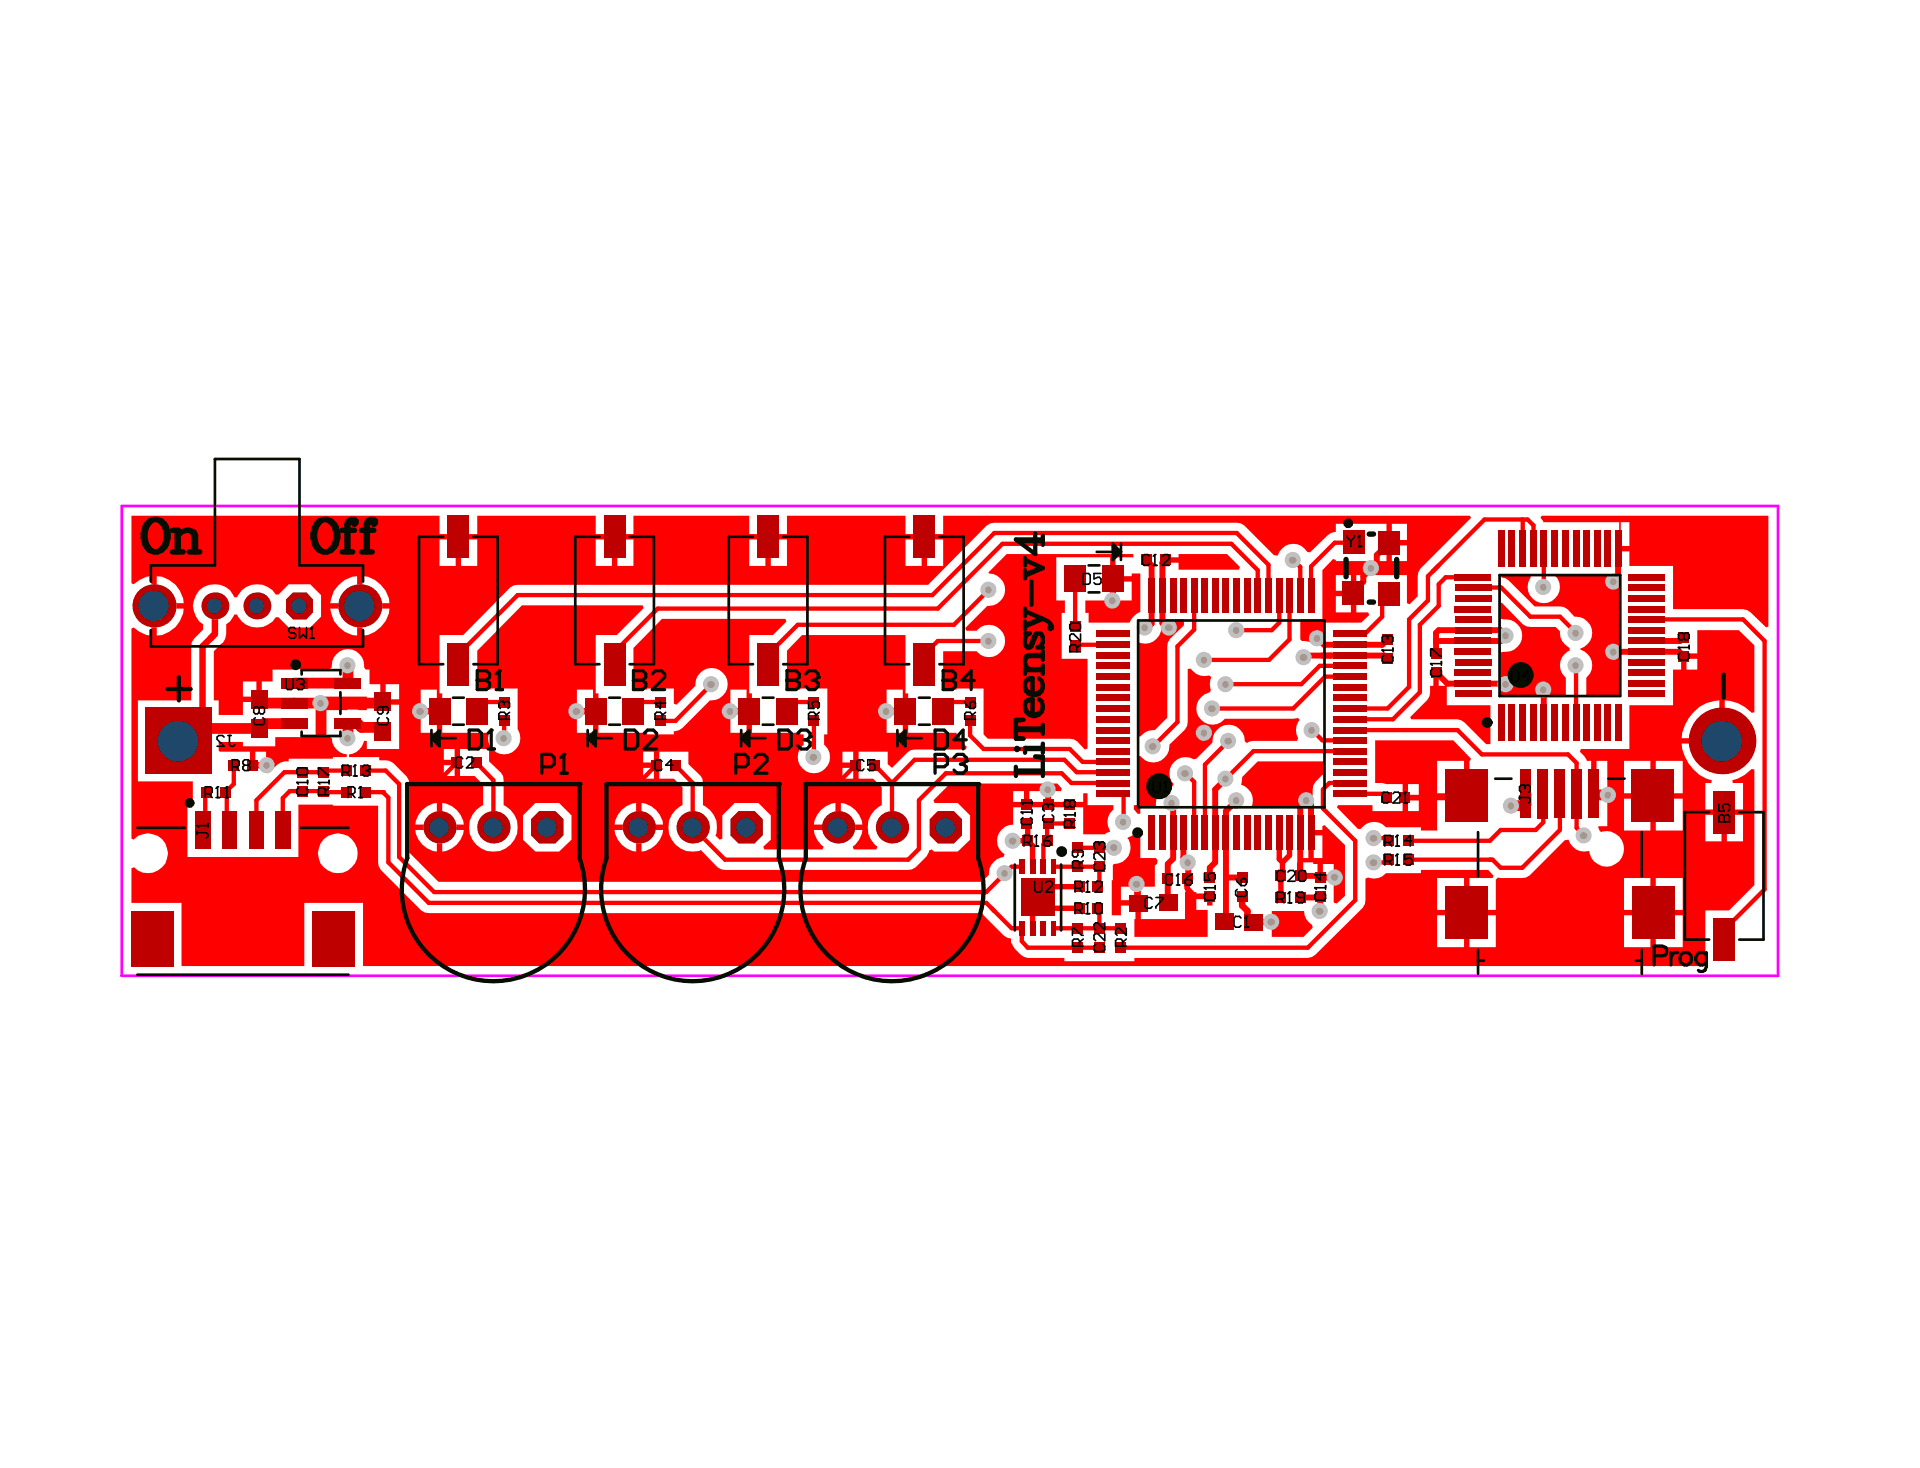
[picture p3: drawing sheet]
<svg xmlns="http://www.w3.org/2000/svg" width="271mm" height="207mm" viewBox="0 0 271 207" stroke-linecap="round" stroke-linejoin="round" font-family="sans-serif">
<path d="M17.2 71.4h233.7v66.2h-233.7z" fill="none" stroke="#f0f" stroke-width=".38"/>
<g fill="#a6968d">
<circle cx="169.9" cy="103.4" r=".48"/>
<circle cx="100.3" cy="96.6" r=".51"/>
<circle cx="172.9" cy="96.6" r=".48"/>
<circle cx="71" cy="104.2" r=".48"/>
<circle cx="171" cy="100" r=".51"/>
<circle cx="139.5" cy="90.5" r=".48"/>
<circle cx="169.9" cy="93.1" r=".48"/>
<circle cx="174.4" cy="88.9" r=".48"/>
<circle cx="139.5" cy="83.2" r=".48"/>
<circle cx="114.8" cy="106.8" r=".51"/>
<circle cx="158.5" cy="116" r=".48"/>
<circle cx="162.7" cy="105.3" r=".51"/>
<circle cx="213.2" cy="113.7" r=".48"/>
<circle cx="49" cy="93.9" r=".48"/>
<circle cx="49" cy="104.2" r=".48"/>
<circle cx="217.7" cy="82.8" r=".48"/>
<circle cx="185.1" cy="103" r=".48"/>
<circle cx="222.3" cy="89.3" r=".48"/>
<circle cx="223.5" cy="117.9" r=".51"/>
<circle cx="222.3" cy="93.9" r=".48"/>
<circle cx="182.4" cy="79" r=".51"/>
<circle cx="141.7" cy="123.2" r=".48"/>
<circle cx="157.1" cy="119.6" r=".49"/>
<circle cx="167.2" cy="109.1" r=".51"/>
<circle cx="173.3" cy="104.6" r=".51"/>
<circle cx="193.8" cy="121.7" r=".51"/>
<circle cx="193.8" cy="118.3" r=".51"/>
<circle cx="142.9" cy="118.6" r=".51"/>
<circle cx="147.8" cy="111.4" r=".48"/>
<circle cx="156.9" cy="84.7" r=".48"/>
<circle cx="188.3" cy="123.7" r=".49"/>
<circle cx="172.9" cy="109.9" r=".48"/>
<circle cx="174.4" cy="112.9" r=".48"/>
<circle cx="212.4" cy="89.7" r=".48"/>
<circle cx="186.2" cy="128.5" r=".51"/>
<circle cx="161.5" cy="88.6" r=".48"/>
<circle cx="165.3" cy="113.3" r=".48"/>
<circle cx="184" cy="92.7" r=".51"/>
<circle cx="226.9" cy="112.2" r=".48"/>
<circle cx="59.3" cy="100.4" r=".51"/>
<circle cx="81.3" cy="100.4" r=".51"/>
<circle cx="103" cy="100.4" r=".48"/>
<circle cx="125" cy="100.4" r=".48"/>
<circle cx="165" cy="88.6" r=".51"/>
<circle cx="167.6" cy="121.7" r=".48"/>
<circle cx="184.3" cy="112.9" r=".48"/>
<circle cx="179.4" cy="130.1" r=".51"/>
<circle cx="185.8" cy="90.1" r=".48"/>
<circle cx="193.4" cy="80.2" r=".48"/>
<circle cx="160.4" cy="124.7" r=".51"/>
<circle cx="227.6" cy="82.1" r=".48"/>
<circle cx="217.7" cy="97.3" r=".48"/>
<circle cx="212.4" cy="96.6" r=".48"/>
<circle cx="227.6" cy="92" r=".48"/>
<circle cx="243.2" cy="114.5" r=".51"/>
<circle cx="233.2" cy="112.2" r=".49"/>
<circle cx="206.9" cy="112.2" r=".49"/>
<circle cx="206.9" cy="128.8" r=".49"/>
<circle cx="233.2" cy="128.8" r=".49"/>
<circle cx="86.7" cy="75.7" r=".51"/>
<circle cx="64.6" cy="75.7" r=".51"/>
<circle cx="108.3" cy="75.7" r=".48"/>
<circle cx="130.3" cy="75.7" r=".48"/>
<circle cx="146.4" cy="126.6" r=".49"/>
<circle cx="45.2" cy="99.2" r=".48"/>
<circle cx="37.6" cy="108" r=".48"/>
</g>
<g fill="#f00">
<path d="M176.9 129.6h2.6v-1.1h4.5a2.28 2.28 0 0 0 1.2 2v.4l-1.3 1.3h-4.4v-1.8h-2.6z"/>
<path d="M151 113.1h1.9v-1.2h.6v1.7h3.6v.6a2.34 2.34 0 0 0-.4 3.1l-.7 .2v.2h-3.1v-3.8h-1.9z"/>
<path d="M202.3 94.8h.7v1.9h1.2v2.8h6.1v5.5h-.6l-3-3.1-.5-.3-.5-.1h-6.6l-.1-.3 2.4-2.5 .3-.5 .1-1.5h.5z"/>
<path d="M164.4 78.6h1.9v-.4h6.8l1.9 1.8-.2 .4h-8.5v-1h-1.9z"/>
<path d="M211.5 85.2l.4-.2 3 3.1 .5 .3h4.1l.6 .6a2.41 2.41 0 0 0 1.4 2.4v.4a2.23 2.23 0 0 0-.5 3.8v2.7h-9.5v-5.1l.3-1.2 .4-.1a2.3 2.3 0 0 0 2.6-2.2 2.3 2.3 0 0 0-2.6-2.3l-.4-.1-.3-1.1z"/>
<path d="M167.6 94.4l.4-.1a2.42 2.42 0 0 0 2.6 1l.3 .2a2.32 2.32 0 0 0 0 1.9l-.2 .3a2.29 2.29 0 0 0-1.6 3.4 2.29 2.29 0 0 0 3.7 .3h9.7l.6-.2 .3 .3a2.21 2.21 0 0 0-.2 2.6l-.2 .4h-6.1l-.6 .1-.3 .2-.3-.2a2.29 2.29 0 0 0-2.4-2.4 2.29 2.29 0 0 0-2.2 2.5l-2.3 2.3-.4 .1a2.28 2.28 0 0 0-2.9 .6 2.28 2.28 0 0 0 .1 2.9l-.2 .4a2.37 2.37 0 0 0-2.3 2.7l-.2 .3h-2v.8h-.4l-.5-.6v-.6h.5v-6.9l.4-.1a2.29 2.29 0 0 0 2.7 .8 2.29 2.29 0 0 0 1.4-2.4l2.2-2.1 .3-.5 .1-.6z"/>
<path d="M160.5 90.9l.3-.3a2.27 2.27 0 0 0 3.1-1.9l.1-.1 .1-1.2h3v.8l-2 1.9-.3 .5-.1 .6v10l-1.7 1.8a2.29 2.29 0 0 0-2.1 .9l-.4-.1z"/>
<path d="M177.5 107.4h9.5v1.7a3 3 0 0 0-1.8 2.3v2.6l.2 .6v2.5h1.2v-.6l.3-.1 2.9 2.8v7.2l-1.1 1h-.4l-.1-.2v-3h-1.9v-.4h-.4v-1.9h-.6v-.2h-1.5v1.9h-.8v-1.9h.6l-.3-.4 .3-.3v-7h-6.7l-.3-.3a2.24 2.24 0 0 0-1.5-3l.2-1.1zM185.4 117.8v3.2h1.2v-3.2zM183.9 114v7h.7v-7zM186.7 121.9v1.5h1.5v-1.5z"/>
<path d="M159.2 118.1l.5-.2 .8-.8h.4v3.9h2.2l.2 .3v.6l-.3 .1v3.1h-2v4.5h6.2l.1-4.5h-.2v-1.2h.7v1.9h1v.3h1.9v.3h.4v1.3h-.8l.1 4.5h-10.3v-2.6h.1v-1.9h-2v1.4h-1.3v-4.9h.1v-2.2l.2-.1a2.32 2.32 0 0 0 2-3.5l-.1-.1zM158.2 125.1v1.9h2v-1.9zM168.8 126.8v1.6h1.5v-1.6z"/>
<path d="M142.1 78.2h17.8v.4h-2.5v2.7h2.3v-.4h1.2v5.4a2.8 2.8 0 0 0-1.5 1.5h-5.8v-1.3h-.4v-1.8h3.5v-6.1h-7.6v6.1h1.2v1.8h-.5v6.4h3.7v12.7l-.4 .1-1.1-1.1-.5-.3-.5-.1h-11.6l-.6-.6v-6.5h-3.8v.2h-1.9v-5.4h4.7a2.27 2.27 0 0 0 3.3 .2 2.27 2.27 0 0 0 0-3.3 2.27 2.27 0 0 0-3.3 .2h-1.4l-.2-.4 3.1-3.1a2.29 2.29 0 0 0 2.5-2.2 2.29 2.29 0 0 0-2.2-2.4l-.1-.2zM157.4 82v2.7h2.3v-2.7z"/>
<path d="M217.5 72.7h32v15.7l-.3 .1-2.2-2.1-.4-.3-.6-.2h-9.9v-6.1h-6.2v-2h-1.2v20.5h-4.9v-2.7a2.28 2.28 0 0 0-.8-4v-.1a2.29 2.29 0 0 0 1.6-2.6 2.29 2.29 0 0 0-2.4-1.9l-1-1.1-.5-.3-4.2-.1-3.6-3.6-1.1-.5 .3-.3h3.8l.1 .3a2.28 2.28 0 0 0 .4 3.2 2.28 2.28 0 0 0 3.1-.3 2.28 2.28 0 0 0-.1-3.1l.1-.1h9v-7.4h-10.7v-.2l-.4-.4zM228.7 73.7v3.3h1.2v-3.3z"/>
<path d="M194 104.4h11.1l2.5 2.6-.2 .3v5h-.4v.4h-4.2v4.5h-2.3v-.5h-4.9a2.27 2.27 0 0 0-3.6 .2h-.4l-2.9-3 .1-.3h4.9v.8h4.2v-3.8h-2.3l-.6-.1h-1zM202.8 107.3v4.6h3.8v-4.6zM198.7 110.6v1.5h1.5v-1.5zM198.7 112.9v1.5h1.5v-1.5z"/>
<path d="M18.5 72.7h43.5v2.6h5.3v-2.6h16.8v2.6h5.3v-2.6h16.3v2.6h5.3v-2.6h16.8v2.6h5.3v-2.6h74.3l.2 .4-7.2 7.1-.3 .5v.6v2.8l-1.2 1.1-.4-.1v-4h-7.1v5.3h1.7l.1 .4-1.1 1h-5.1v3.1h-1.6a2.33 2.33 0 0 0-1.7-.5l-.2-.2v-2.8h3.1v-7l1.5-1.6 .4 .2v.1h7.1v-5.2h-7.1v1.1l-.7 .2-.4 .3-2.5 2.4h-.4l-.4-.5a2.26 2.26 0 0 0-3.8 1l-.5-.1-4.2-4.2-.6-.3-.5-.1h-34.2l-.5 .1-.6 .3-8.2 8.4h-58l-.5 .1-.5 .3-6.6 6.7h-3.4v8.2h.4v5.6h6.2l.3 .3a2.41 2.41 0 0 0 .3 1.6l-.2 .4h-4.1v3.8h2.1l1.2 1.2v2.9l-.3 .1a3.4 3.4 0 0 0-.8 5.3 3.4 3.4 0 0 0 5.3-.3 3.4 3.4 0 0 0-1.3-5.1l-.1-4.1-.3-.5-1.7-1.6v-1.7h.4a2.31 2.31 0 0 0 3.1 .2 2.31 2.31 0 0 0 .5-3.1v-5.7h-3.8v.2h-1.9v-5.5l6.4-6.4h17l.1 .4-3.8 3.8h-2.9v8.2h.3v5.6h6.9v.2h3.8v-.5l.7-.1 .5-.3 3.9-3.9a2.28 2.28 0 0 0 2.5-2.2 2.28 2.28 0 0 0-2.4-2.3 2.28 2.28 0 0 0-2.2 2.4l-2.6 2.7-.4-.1v-2.2h-3.8v.2h-1.9v-5.9l4-4.1h17.4l.2 .4-1.9 1.9h-3.4v8.2h.4v5.6h6.8v.2h.5v1.4l-.1 .2a2.27 2.27 0 0 0 0 3.3 2.27 2.27 0 0 0 3.3-.2 2.27 2.27 0 0 0-.3-3.3v-1.4h.4v-6.5h-3.8v.2h-1.9v-5.5l2.2-2.2h14.6v8.2h.4v5.6h6.8v.2h.4a1.79 1.79 0 0 0 1 1.7l-.1 .4h-7.2l-.6 .1-.4 .3-2.2 2.2-.6-.5v-1.8h-4.1v3.8h2l1.2 1.3v2.5l-.3 .1a3.5 3.5 0 0 0-.3 5.7l-.1 .4h-3.2l-.2-.4 .4-.3 .5-.6 .4-.9 .1-.5h-6.9a3.3 3.3 0 0 0 1.4 2.3l-.1 .4h-8.2l-.2-.4 1.1-.9v-3.5l-1.8-1.7h-3.3l-1.8 1.7v3.3l-.4 .2-.6-.7 .2-.2a3.5 3.5 0 0 0-1.9-4l-.1-3.8-.3-.4-1.7-1.6v-1.8h-4.1v3.8h2.1l1.2 1.3v2.5l-.3 .1a3.5 3.5 0 0 0-1.4 4.4 3.5 3.5 0 0 0 4.1 2l.2-.2 2.3 2.4 .6 .3 .5 .1h25.9l.5-.1 .5-.3 1.5-1.5 .4-.8 .4-.2 .3 .3h3.3l1.8-1.6v-3.5l-1.8-1.7h-3.2l-.2-.4 2.4-2.4h15.1l.6 .7-.1 .4h-1.4v1.9h-.8v-1.9h-2.2v1.9h-.4v.4h-1.9v2.4l-.6 .1a2.27 2.27 0 0 0-1.7 1.9 2.27 2.27 0 0 0 1.1 2.2l-.2 .4-.4 .1a2.32 2.32 0 0 0-1.6 2.4l-1 1h-76.7l-4.1-4.1v-9.7l-.1-.5-.3-.6-1.9-1.9-.5-.3h-1.5v-.5h-4.2v-.4l.4-.1a2.55 2.55 0 0 0 1.7-1.8h.4v1.2h4.5v-6.3h-4.5v.8l-1.3-.1-4.4 .1v3.8h.6l.1 .1 .1 .6a2.43 2.43 0 0 0 2 1.7v.3l-.1 .1h-1.8v.2h-6.3v.4h-.6l-.5 .2-1.7 1.5-.4-.1v-.7h-1.9v-.4h-.3v-1.9h-4.3l-.1-.1v-1.2h3.4v.6h4.5v-1.3h5.7v-4.4h-3v-.8h3v-.5h7.3v.3h1.9v-2.1h-1.6v-2h-.5l-.2-.3a2.29 2.29 0 0 0-2.3-2.6 2.29 2.29 0 0 0-2.3 2.5l-.2 .3-8.1 .1v1.6h-1.6v2.5h-.3v.4h-2.3v1.9h-3.4v-2.1h-.7v-6.9l1.3-1.3 .3-.5 .1-.7v-1.3l.6-.4 .6-1h.3a3.1 3.1 0 0 0 5.5 .4h.4l1.4 1.4h3.1l1.5-1.5v-3.1l-1.5-1.5h-3.1l-1.4 1.5h-.4l-.4-.6a3.1 3.1 0 0 0-5.1 1h-.3l-.2-.4a3 3 0 0 0-4.2-1.1 3 3 0 0 0-1 4.2l.4 .7 .6 .4v.7l-1.3 1.2-.3 .6-.1 8.2h-7.5v11.4h7.7v3.1h-.7v7.6h15.6v-7.4h4.9v.2h6.4v8v.5l.3 .5 5.7 5.7 .6 .3 .5 .1h78.1l3.1 3.2 .5 .3 .5 .1v.7h.1l.1 .3a3.4 3.4 0 0 0 2.1 1.7h5.2v.5h9.9v-.5h24.4l.7-.1 .4-.3 6.7-6.7 .3-.5 .1-.5v-3.1l.4-.1a2.21 2.21 0 0 0 2.5-.6h4.9v-.5h9.5l.8 .8-.2 .4h-3.2v4.5h3.7v-4.3l.3-.3 .4 .1 3.5-.1 .6-.3 4.9-5h.5l.3 .5a2.29 2.29 0 0 0 2.5 1.1h.2v.3a2.48 2.48 0 0 0 3 1.7 2.48 2.48 0 0 0 1.8-3 2.48 2.48 0 0 0-3.1-1.7l-.3-.2-.2-.5 .1-.2h1.2v-4.1h-1.9v-.4h-.4v-4.7h-.6l-.4-.7-.6-.6 .2-.3h6.8v-6.2h6.2v-5h1.1v-2h.4v-.3h1.9v-3.3h5.9l2.2 2.1v9.5l-.4 .1-.1-.1a5.3 5.3 0 0 0-3.7-1.7v5.7h-.4v.4h-5.7a5.9 5.9 0 0 0 4.3 5.2l-.1 .4h-.9v3.7h5.4v-3.7h-1.5l-.1-.4 .8-.3 1-.5 1-.8h.4v16.3l-3.6 3.6h-3.4v7.9h-189.4v-8.9h-8.3v8.9h-17.3v-8.9h-7.1v-4.9l.4-.2 .6 .5a2.81 2.81 0 0 0 3.7-.8 2.81 2.81 0 0 0-.5-3.8 2.81 2.81 0 0 0-3.8 .2v.1l-.4-.2v-29.6l.4-.2 .8 .6 1 .5 .7 .1v-8.4l-.7 .1-1 .4-.8 .6-.4-.1zM196.4 73.9v2.3h2.1v-2.3zM196.4 76.9v2.2h2.1v-2.2zM130.8 76.1v3.7h2.3v-3.7zM127.8 76.1v3.7h2.3v-3.7zM108.8 76.1v3.7h2.2v-3.7zM105.7 76.1v3.7h2.3v-3.7zM87.1 76.1v3.7h2.3v-3.7zM84.1 76.1v3.7h2.2v-3.7zM65.1 76.1v3.7h2.2v-3.7zM62 76.1v3.7h2.3v-3.7zM188.5 81.1v2.2h2.1v-2.2zM51.2 81.3v3.8h3.8a4.2 4.2 0 0 0-3.8-3.8zM47.8 82.5l-.7 .8-.5 1.8h3.8v-3.8l-.7 .1-1.1 .4zM22.1 81.3v3.8h3.8a4 4 0 0 0-3.8-3.8zM188.5 84.1v2.3h2.1v-2.3zM51.2 85.9v3.8a4.2 4.2 0 0 0 3.8-3.8zM46.6 85.9a4.2 4.2 0 0 0 3.8 3.8v-3.8zM22.1 85.9v3.8a4 4 0 0 0 3.8-3.8zM238 92.9v1.6h1.5v-1.6zM34.3 96.1v2.2h1.9v-2.2zM54.4 96.5v2.1h1.9v-2.1zM125.1 97.3v2.6h2.3v-2.6zM103.1 97.3v2.6h2.2v-2.6zM81.4 97.3v2.6h2.3v-2.6zM59.4 97.3v2.6h2.2v-2.6zM125.1 100.7v2.7h2.3v-2.7zM103.1 100.7v2.7h2.2v-2.7zM81.4 100.7v2.7h2.3v-2.7zM59.4 100.7v2.7h2.2v-2.7zM239 100.5a6 6 0 0 0-1.7 3.6h5.3v-5.3a5 5 0 0 0-3.6 1.7zM62.6 105.7v1.5h1.6v-1.5zM36 106v1.6h1.5v-1.6zM118.9 106v1.6h1.5v-1.6zM90.8 106v1.6h1.5v-1.6zM62.6 107.9v1.6h1.6v-1.6zM118.9 108.3v1.5h1.5v-1.5zM90.8 108.3v1.5h1.5v-1.5zM225.3 107.3v4.3h1.5v-4.3zM233.7 107.3v4.6h3.8v-4.6zM229.2 107.3v4.6h3.7v-4.6zM143 111.6v1.5h1.5v-1.5zM118.6 113.3v3h3.1a3.5 3.5 0 0 0-3.1-3zM115.8 114.3l-.5 .6-.4 .9-.1 .5h3.1v-3h-.5l-.9 .4zM90.5 113.3v3h3.1a3.5 3.5 0 0 0-3.1-3zM87.7 114.3l-.5 .6-.4 .9-.1 .5h3.1v-3h-.6l-.8 .4zM62.4 113.3v3h3a3.5 3.5 0 0 0-3-3zM59.6 114.3l-.5 .6-.4 .9-.1 .5h3v-3h-.5l-.8 .4zM233.7 112.7v4.5h3.8v-4.5zM229.2 112.7v4.5h3.7v-4.5zM243.7 114.9v3.8h2.3v-3.8zM240.6 114.9v3.8h2.3v-3.8zM90.5 117.1v3a3.5 3.5 0 0 0 3.1-3zM86.7 117.1a3.5 3.5 0 0 0 3.1 3v-3zM62.4 117.1v3a3.5 3.5 0 0 0 3-3zM58.6 117.1a3.5 3.5 0 0 0 3 3v-3zM75.6 113.3l-1.8 1.7v3.5l1.8 1.6h3.3l1.7-1.6v-3.5l-1.7-1.7zM45.7 118.4a2.82 2.82 0 0 0 .2 4.1 2.82 2.82 0 0 0 4.1-.5 2.82 2.82 0 0 0-.9-4.1 2.82 2.82 0 0 0-3.4 .5zM233.7 123.9v4.5h3.8v-4.5zM229.2 123.9v4.5h3.7v-4.5zM202.8 123.9v4.5h3.8v-4.5zM233.7 129.1v4.5h3.8v-4.5zM229.2 129.1v4.5h3.7v-4.5zM207.4 129.1v4.5h3.7v-4.5zM202.8 129.1v4.5h3.8v-4.5z"/>
</g>
<path d="M32 116.7l.4 .4M33 110.6l-1.2 1.1 .2 .3" fill="none" stroke="#f00" stroke-width=".61"/>
<path d="M30.3 85.5v3.9l-.6 .6M35.6 107.9h2.1" fill="none" stroke="#f00" stroke-width=".91"/>
<circle cx="37.7" cy="107.9" r=".46" fill="#f00"/>
<path d="M36.6 98.6l.5 .6" fill="none" stroke="#f00" stroke-width="1.5"/>
<path d="M42.6 111.6h3.1l.2 .1" fill="none" stroke="#f00" stroke-width=".61"/>
<circle cx="51.5" cy="108.7" r=".3" fill="#f00"/>
<path d="M49.1 102.1h1.4" fill="none" stroke="#f00" stroke-width="1.5"/>
<path d="M54 111.7l.8 .8" fill="none" stroke="#f00" stroke-width=".61"/>
<circle cx="54" cy="111.7" r=".3" fill="#f00"/>
<path d="M64.7 92.3v1.4M71.1 99h-2.4l-1.4 1.3" fill="none" stroke="#f00" stroke-width=".61"/>
<circle cx="71.1" cy="101.7" r=".3" fill="#f00"/>
<path d="M86.7 91.9v1.8M90.8 99h2.4M108.4 92.3v1.4M112.3 99l-1.3 1.3M93.2 101.7h2.1" fill="none" stroke="#f00" stroke-width=".61"/>
<path d="M103.1 100.3h2.6" fill="none" stroke="#f00" stroke-width=".91"/>
<circle cx="114.8" cy="106.8" r=".3" fill="#f00"/>
<path d="M130.4 92.3v1.4M136.9 99h-2.5l-1.3 1.3M147.9 116.2l-.1 .1v2.3l-.6 .5M139.9 128.1l2.8 2.8M142.7 122.3l-3.5 3.5M154.9 128.1l.2 .3v2.6" fill="none" stroke="#f00" stroke-width=".61"/>
<path d="M145 116.3v2.3l.7 .7M147.9 111.4v2.1M148 125.1l-1.5 1.5" fill="none" stroke="#f00" stroke-width=".76"/>
<circle cx="155.1" cy="122.3" r=".3" fill="#f00"/>
<path d="M151 105.7l1.8 1.8M152.1 119.6h3M155.1 122.3v2.6l-.2 .2" fill="none" stroke="#f00" stroke-width=".61"/>
<circle cx="151.7" cy="88.4" r=".3" fill="#f00"/>
<path d="M157 112l.2 .1h1.4M157.2 119.6l.2 .1M158.2 130.9v.1" fill="none" stroke="#f00" stroke-width=".61"/>
<path d="M164 79.4v4.5M164 87.9l.6 .6M165.4 113.3l.1 .1M164.8 121.9v2M167.7 123.8l-.2 .1M173 129.9l-.2 .1" fill="none" stroke="#f00" stroke-width=".84"/>
<path d="M167.5 123.9v1.4" fill="none" stroke="#f00" stroke-width=".76"/>
<circle cx="173" cy="123.9" r=".42" fill="#f00"/>
<path d="M173 109.8l-1.5 1.6M170.7 122.4v1.4M173.1 123.8l-.1 .1M176.9 130h2.6" fill="none" stroke="#f00" stroke-width=".84"/>
<path d="M179 79.7v4.2M177.5 80.4v3.5M180.5 87.8l-1 1.1M173.4 104.5l-3.4 3.4" fill="none" stroke="#f00" stroke-width=".61"/>
<path d="M176 128.5v1.1" fill="none" stroke="#f00" stroke-width=".91"/>
<circle cx="183.5" cy="123.6" r=".42" fill="#f00"/>
<path d="M184.2 92.5l-.2 .2M187.8 92.5h2.7M192.4 81.3v.7l-.8 .8v.3l-.6 .6M195.3 92.5l.5 .4M202.6 94.8l1.6 1.6M203 88.9l-.4 .4M207.8 88.9h.1M185 113.5l-.6-.6-.9 .9M183.5 123.6h2.6l.2 .2M186.3 126.4l-.2 .2h-2.6" fill="none" stroke="#f00" stroke-width=".84"/>
<path d="M182 117.5v3.2M207 112.3l-.3 .2" fill="none" stroke="#f00" stroke-width=".76"/>
<g fill="none" stroke="#f00" stroke-width=".61">
<path d="M182.5 79l1 1v3.9M185 79.9v4M188.3 76.6h2.7M203 79.8l-1.5 1.5M214.9 77.4v-4l-.1-.1h.8l.8 .8v3.3M186.2 93.9l-2.6 2.6M190.5 89.4h2.1M202.6 94.8v.2M203 85.5l-2.6 2.6M204 81.4l-1 1M212.4 96.4l.1 .1M186.7 111.4v2.6"/>
<path d="M187.6 110.5h2.9M193.9 118.2h1.7l.4 .4M195 112l.6 .5M211.8 117.1h4.9M221.3 106.4l1.2 1.2M193.9 121.7h1.9M211.8 122.4h3"/>
</g>
<path d="M215.3 112v1.5l-.1 .2h-1.9" fill="none" stroke="#f00" stroke-width="1.5"/>
<circle cx="222.4" cy="101.9" r=".3" fill="#f00"/>
<path d="M220.1 87l2.3 2.3" fill="none" stroke="#f00" stroke-width=".61"/>
<circle cx="217.8" cy="77.4" r=".3" fill="#f00"/>
<path d="M224.9 112l.2 .1h1.9" fill="none" stroke="#f00" stroke-width="1.5"/>
<circle cx="227.7" cy="91.9" r=".42" fill="#f00"/>
<path d="M228.3 81.4l-.6 .6M237 91.9l.6 .7M160.5 127.2l.2 .2" fill="none" stroke="#f00" stroke-width=".84"/>
<g fill="none" stroke="#f00" stroke-width=".61">
<path d="M112.6 88.1l-4.2 4.2M151.7 81.7v6.7M151.7 91h.1M32 112v4.7M33 107.9v2.7M39.9 112.6v4.5M40.1 108.9l-3.9 4v4.2M45.9 108.7l-.2 .2h-3.1M54.4 108.7l1.9 1.9v10.3M54.8 112.5v9.2M64.5 107.6l-2.5 2.5v6.6M67.2 107.6l2.4 2.5v6.6"/>
<path d="M71.1 101.7v2.4M92.6 107.9l-2.5 2.6v6.2M97.7 110.5v6.2M114.8 101.7v5.1M118.3 110.5v6.2M123.4 107.9l2.5 2.6v6.2M129.7 112.9v6.8l-1.5 1.6M136.9 101.7v2.1M147.2 119.1v3.2M158.6 112.1v3.8M139.2 127.4l1.1 1.1M152.1 133.7h3"/>
<path d="M243.3 131.2v1.3"/>
</g>
<path d="M49.1 93.8v2.6M26.9 102.8l-1.7 1.7M37.2 102.1l-.6 .7M49.1 102.1v2M50.5 102.1l.5 .5" fill="none" stroke="#f00" stroke-width="1.5"/>
<path d="M145.7 119.3v3M148 128.1l-1.5-1.5-.8 .8v3.5" fill="none" stroke="#f00" stroke-width=".76"/>
<circle cx="164.8" cy="127.4" r=".42" fill="#f00"/>
<path d="M164.5 79l-.5 .4M196 76.6l-1.7 1.7v1.1M164 83.9v4M195.8 90.3l-.8 .7M202.6 90.4v1.8M165.5 113.4v7.7l-.7 .8M167 117.5v3.5l.7 .7v2.1M171.5 111.4v10.3l-.8 .7M173 114.4v3.1M183.5 113.8v9.8M185 113.5v4M186.3 126.4v2.1" fill="none" stroke="#f00" stroke-width=".84"/>
<path d="M180.5 83.9v3.9M182 83.9v6.3M196 83.7l-1 1.1v2.2M198.8 87.4v9.5M170 107.9v9.6M185.2 103l1.4 1.4M196 121.3l-.2 .4" fill="none" stroke="#f00" stroke-width=".61"/>
<path d="M180.5 117.5v3.7" fill="none" stroke="#f00" stroke-width=".76"/>
<circle cx="202.6" cy="90.4" r=".42" fill="#f00"/>
<path d="M202.6 89.3v1.1" fill="none" stroke="#f00" stroke-width=".84"/>
<path d="M200.4 88.1v9.6M201.5 81.3v3.4M203 82.4v3.1" fill="none" stroke="#f00" stroke-width=".61"/>
<circle cx="210.2" cy="121.3" r=".3" fill="#f00"/>
<g fill="none" stroke="#f00" stroke-width=".61">
<path d="M173.8 76.7l3.7 3.7M188.3 76.6l-3.3 3.3M217.8 77.4v5.4M90.8 99l-1.4 1.3M112.3 99h2.5M139.6 90.4h-7.3l-1.9 1.9M139.6 83.2l-5 4.9M151.7 91h5.3M168.5 83.9v4.9l-2.3 2.4v10.6M171.1 99.9h11.4M173 96.5h10.6M174.5 88.9h5"/>
<path d="M182 90.2l-2.9 2.9h-9.1M195 87l-2.4 2.4M198.8 96.9l-3 3h-5.3M200.4 97.7l-3.8 3.8h-6.1M201.5 84.7l-2.7 2.7M204 81.4h3.9M207.9 82.9h3.9l4.1 4.1h4.2M222.4 93.8v8.1M246 87.4l3 3v35.1M29.2 111.7l-.2 .3v3.2l-.3 .3v1.6M40.1 108.9h2.5M42.6 111.6h-1.7l-1 1"/>
<path d="M45.9 111.7h3M45.9 108.7h3M51.5 111.7h2.5M51.5 108.7h2.9M95.3 107.9l2.4 2.6M97.7 116.7l4.6 4.6M120.7 107.9l-2.4 2.6M129.1 107.2l-3.2 3.3M133.5 109.1l-3.8 3.8M136.9 103.8l1.9 1.9M147.9 116.2h3.1M149.8 109.1l1.4 1.4h5.8"/>
<path d="M150.2 107.2l1.7 1.7h5.1l-.1 .2M152.8 107.5h4.2M155.1 119.6h2.1M167.3 109.1l1.2 1.2v7.2M176.9 106l-3.9 3.8M187.6 110.5l-.9 .9M190.5 103h15.2l3.4 3.4M190.5 112h4.5M191.2 118.6v8.4M211.8 117.1l-1.6 1.5h-11.5M217.8 112v4l-1.1 1.1M220.1 112v5.1l-5.3 5.3"/>
<path d="M222.5 107.6v9.2l1 1M138.4 125.8h.8M142.7 130.9h1.5v1.9l.8 .9h7.1M142.7 122.3h1.5M148.7 130.9h9.5M148.7 122.3h6.4M198.7 121.3h11.9l1.2 1.1"/>
</g>
<g fill="none" stroke="#f00" stroke-width=".84">
<path d="M161.7 79l.8 .8v8.2l-.5 .5M194.3 79.4l-1.9 1.9M228.3 77.4v4M157 81.7v3M184.2 92.5h3.6M185.9 90l.9 1M203 88.9h8.8l.7 .8-.7 .7h-9.2M204.2 96.4h8.2M227.7 91.9h9.3M237.6 89.9l-.5 .5h-4.7M173 117.5v12.4M174.5 112.9l-1.5 1.5"/>
<path d="M160.5 124.7v2.5M164.8 123.9v3.5M173.1 123.8h2.2M186.3 123.8h2"/>
</g>
<path d="M37.1 99.2h4.4M54 99l-.2 .2h-8.5M26.9 102.8h9.7M37.2 102.1h4.3M51 102.6h2.5l.5 .5" fill="none" stroke="#f00" stroke-width="1.5"/>
<path d="M29.7 90l-1.1 1.2M28.6 101.1l-3.4 3.4M59.4 100.3h2.6M81.4 100.3h2.7M125.1 100.3h2.7M175.3 126.4v1.3l.7 .8" fill="none" stroke="#f00" stroke-width=".91"/>
<path d="M143 118.6h2M144.9 116.2l.1 .1M144.9 113.5h6.1M198.2 112.5h8.5M148 128.1h4.3M148 125.1h4.3M167.5 125.3l1.1 1.1h2.1M180.5 121.2l.5 .5M181 121.7v1.7l-.3 .2v3M182 120.7l-1 1" fill="none" stroke="#f00" stroke-width=".76"/>
<circle cx="217.8" cy="97.3" r=".42" fill="#f00"/>
<g fill="none" stroke="#f00" stroke-width=".61">
<path d="M173.8 76.7h-32.3l-9.2 9.2h-39.5l-6.1 6M179 79.7l-4.5-4.5h-34.2l-8.7 8.7h-58.6l-8.3 8.4M214.8 73.3h-5.3l-7.3 7.3M100.4 96.5l-5.1 5.2M112.6 88.1h22M186.2 93.9h4.3M190.5 95.4h-3.5l-4.5 4.5M232.4 87.4h13.6M129.1 107.2h21.1M133.5 109.1h16.3M138.8 105.7h12.2M166.2 101.8l-3.5 3.5"/>
<path d="M176.9 106h13.6M186.6 104.4h3.9M186.7 114l4.5 4.6M209.1 106.4h12.2M54.8 121.7l5.7 5.7h78.7M56.3 120.9l5 4.9h77.9M102.3 121.3h25.9M191.2 127l-6.7 6.7h-26.3M249 125.5l-5.7 5.7"/>
</g>
<path d="M28.6 91.2v9.9" fill="none" stroke="#f00" stroke-width=".91"/>
<path d="M186.8 91h8.2M190.5 92.5h4.8M217.8 97.3v4.6" fill="none" stroke="#f00" stroke-width=".84"/>
<path d="M41.5 99.2h3.8M41.5 96.4h7.6" fill="none" stroke="#f00" stroke-width="1.5"/>
<circle cx="169.9" cy="103.4" r="1.14" fill="#c0c0c0"/>
<circle cx="169.9" cy="103.4" r=".48" fill="#a6968d"/>
<circle cx="100.3" cy="96.5" r="1.14" fill="#c0c0c0"/>
<circle cx="100.3" cy="96.6" r=".51" fill="#a6968d"/>
<circle cx="172.9" cy="96.5" r="1.14" fill="#c0c0c0"/>
<circle cx="172.9" cy="96.6" r=".48" fill="#a6968d"/>
<circle cx="71.1" cy="104.1" r="1.14" fill="#c0c0c0"/>
<circle cx="71" cy="104.2" r=".48" fill="#a6968d"/>
<circle cx="171" cy="99.9" r="1.14" fill="#c0c0c0"/>
<circle cx="171" cy="100" r=".51" fill="#a6968d"/>
<circle cx="139.5" cy="90.4" r="1.14" fill="#c0c0c0"/>
<circle cx="139.5" cy="90.5" r=".48" fill="#a6968d"/>
<circle cx="169.9" cy="93.1" r="1.14" fill="#c0c0c0"/>
<circle cx="169.9" cy="93.1" r=".48" fill="#a6968d"/>
<circle cx="174.4" cy="88.9" r="1.14" fill="#c0c0c0"/>
<circle cx="174.4" cy="88.9" r=".48" fill="#a6968d"/>
<circle cx="139.5" cy="83.2" r="1.14" fill="#c0c0c0"/>
<circle cx="139.5" cy="83.2" r=".48" fill="#a6968d"/>
<circle cx="114.8" cy="106.8" r="1.14" fill="#c0c0c0"/>
<circle cx="114.8" cy="106.8" r=".51" fill="#a6968d"/>
<circle cx="158.5" cy="115.9" r="1.14" fill="#c0c0c0"/>
<circle cx="158.5" cy="116" r=".48" fill="#a6968d"/>
<circle cx="162.7" cy="105.3" r="1.14" fill="#c0c0c0"/>
<circle cx="162.7" cy="105.3" r=".51" fill="#a6968d"/>
<circle cx="213.2" cy="113.7" r="1.14" fill="#c0c0c0"/>
<circle cx="213.2" cy="113.7" r=".48" fill="#a6968d"/>
<circle cx="49" cy="93.8" r="1.14" fill="#c0c0c0"/>
<circle cx="49" cy="93.9" r=".48" fill="#a6968d"/>
<circle cx="49" cy="104.1" r="1.14" fill="#c0c0c0"/>
<circle cx="49" cy="104.2" r=".48" fill="#a6968d"/>
<circle cx="217.8" cy="82.8" r="1.14" fill="#c0c0c0"/>
<circle cx="217.7" cy="82.8" r=".48" fill="#a6968d"/>
<circle cx="185.1" cy="103" r="1.14" fill="#c0c0c0"/>
<circle cx="185.1" cy="103" r=".48" fill="#a6968d"/>
<circle cx="222.3" cy="89.3" r="1.14" fill="#c0c0c0"/>
<circle cx="222.3" cy="89.3" r=".48" fill="#a6968d"/>
<circle cx="223.5" cy="117.8" r="1.14" fill="#c0c0c0"/>
<circle cx="223.5" cy="117.9" r=".51" fill="#a6968d"/>
<circle cx="222.3" cy="93.8" r="1.14" fill="#c0c0c0"/>
<circle cx="222.3" cy="93.9" r=".48" fill="#a6968d"/>
<circle cx="182.4" cy="79" r="1.14" fill="#c0c0c0"/>
<circle cx="182.4" cy="79" r=".51" fill="#a6968d"/>
<circle cx="141.8" cy="123.2" r="1.14" fill="#c0c0c0"/>
<circle cx="141.7" cy="123.2" r=".48" fill="#a6968d"/>
<circle cx="157.2" cy="119.6" r="1.14" fill="#c0c0c0"/>
<circle cx="157.1" cy="119.6" r=".49" fill="#a6968d"/>
<circle cx="167.2" cy="109.1" r="1.14" fill="#c0c0c0"/>
<circle cx="167.2" cy="109.1" r=".51" fill="#a6968d"/>
<circle cx="173.3" cy="104.5" r="1.14" fill="#c0c0c0"/>
<circle cx="173.3" cy="104.6" r=".51" fill="#a6968d"/>
<circle cx="193.8" cy="121.7" r="1.14" fill="#c0c0c0"/>
<circle cx="193.8" cy="121.7" r=".51" fill="#a6968d"/>
<circle cx="193.8" cy="118.2" r="1.14" fill="#c0c0c0"/>
<circle cx="193.8" cy="118.3" r=".51" fill="#a6968d"/>
<circle cx="142.9" cy="118.6" r="1.14" fill="#c0c0c0"/>
<circle cx="142.9" cy="118.6" r=".51" fill="#a6968d"/>
<circle cx="147.8" cy="111.4" r="1.14" fill="#c0c0c0"/>
<circle cx="147.8" cy="111.4" r=".48" fill="#a6968d"/>
<circle cx="157" cy="84.7" r="1.14" fill="#c0c0c0"/>
<circle cx="156.9" cy="84.7" r=".48" fill="#a6968d"/>
<circle cx="188.3" cy="123.8" r="1.14" fill="#c0c0c0"/>
<circle cx="188.3" cy="123.7" r=".49" fill="#a6968d"/>
<circle cx="172.9" cy="109.8" r="1.14" fill="#c0c0c0"/>
<circle cx="172.9" cy="109.9" r=".48" fill="#a6968d"/>
<circle cx="174.4" cy="112.9" r="1.14" fill="#c0c0c0"/>
<circle cx="174.4" cy="112.9" r=".48" fill="#a6968d"/>
<circle cx="212.4" cy="89.7" r="1.14" fill="#c0c0c0"/>
<circle cx="212.4" cy="89.7" r=".48" fill="#a6968d"/>
<circle cx="186.2" cy="128.5" r="1.14" fill="#c0c0c0"/>
<circle cx="186.2" cy="128.5" r=".51" fill="#a6968d"/>
<circle cx="161.5" cy="88.5" r="1.14" fill="#c0c0c0"/>
<circle cx="161.5" cy="88.6" r=".48" fill="#a6968d"/>
<circle cx="165.3" cy="113.3" r="1.14" fill="#c0c0c0"/>
<circle cx="165.3" cy="113.3" r=".48" fill="#a6968d"/>
<circle cx="183.9" cy="92.7" r="1.14" fill="#c0c0c0"/>
<circle cx="184" cy="92.7" r=".51" fill="#a6968d"/>
<circle cx="226.9" cy="112.1" r="1.14" fill="#c0c0c0"/>
<circle cx="226.9" cy="112.2" r=".48" fill="#a6968d"/>
<circle cx="59.3" cy="100.3" r="1.14" fill="#c0c0c0"/>
<circle cx="59.3" cy="100.4" r=".51" fill="#a6968d"/>
<circle cx="81.3" cy="100.3" r="1.14" fill="#c0c0c0"/>
<circle cx="81.3" cy="100.4" r=".51" fill="#a6968d"/>
<circle cx="103" cy="100.3" r="1.14" fill="#c0c0c0"/>
<circle cx="103" cy="100.4" r=".48" fill="#a6968d"/>
<circle cx="125" cy="100.3" r="1.14" fill="#c0c0c0"/>
<circle cx="125" cy="100.4" r=".48" fill="#a6968d"/>
<circle cx="164.9" cy="88.5" r="1.14" fill="#c0c0c0"/>
<circle cx="165" cy="88.6" r=".51" fill="#a6968d"/>
<circle cx="167.6" cy="121.7" r="1.14" fill="#c0c0c0"/>
<circle cx="167.6" cy="121.7" r=".48" fill="#a6968d"/>
<circle cx="184.3" cy="112.9" r="1.14" fill="#c0c0c0"/>
<circle cx="184.3" cy="112.9" r=".48" fill="#a6968d"/>
<circle cx="179.4" cy="130" r="1.14" fill="#c0c0c0"/>
<circle cx="179.4" cy="130.1" r=".51" fill="#a6968d"/>
<circle cx="185.8" cy="90" r="1.14" fill="#c0c0c0"/>
<circle cx="185.8" cy="90.1" r=".48" fill="#a6968d"/>
<circle cx="193.4" cy="80.1" r="1.14" fill="#c0c0c0"/>
<circle cx="193.4" cy="80.2" r=".48" fill="#a6968d"/>
<circle cx="160.4" cy="124.7" r="1.14" fill="#c0c0c0"/>
<circle cx="160.4" cy="124.7" r=".51" fill="#a6968d"/>
<circle cx="227.6" cy="82" r="1.14" fill="#c0c0c0"/>
<circle cx="227.6" cy="82.1" r=".48" fill="#a6968d"/>
<circle cx="217.8" cy="97.3" r="1.14" fill="#c0c0c0"/>
<circle cx="217.7" cy="97.3" r=".48" fill="#a6968d"/>
<circle cx="212.4" cy="96.5" r="1.14" fill="#c0c0c0"/>
<circle cx="212.4" cy="96.6" r=".48" fill="#a6968d"/>
<circle cx="227.6" cy="91.9" r="1.14" fill="#c0c0c0"/>
<circle cx="227.6" cy="92" r=".48" fill="#a6968d"/>
<circle cx="243.2" cy="114.6" r="1.14" fill="#c0c0c0"/>
<circle cx="243.2" cy="114.5" r=".51" fill="#a6968d"/>
<circle cx="233.2" cy="112.3" r="1.14" fill="#c0c0c0"/>
<circle cx="233.2" cy="112.2" r=".49" fill="#a6968d"/>
<circle cx="206.9" cy="112.3" r="1.14" fill="#c0c0c0"/>
<circle cx="206.9" cy="112.2" r=".49" fill="#a6968d"/>
<circle cx="206.9" cy="128.7" r="1.14" fill="#c0c0c0"/>
<circle cx="206.9" cy="128.8" r=".49" fill="#a6968d"/>
<circle cx="233.2" cy="128.7" r="1.14" fill="#c0c0c0"/>
<circle cx="233.2" cy="128.8" r=".49" fill="#a6968d"/>
<circle cx="86.6" cy="75.7" r="1.14" fill="#c0c0c0"/>
<circle cx="86.7" cy="75.7" r=".51" fill="#a6968d"/>
<circle cx="64.6" cy="75.7" r="1.14" fill="#c0c0c0"/>
<circle cx="64.6" cy="75.7" r=".51" fill="#a6968d"/>
<circle cx="108.3" cy="75.7" r="1.14" fill="#c0c0c0"/>
<circle cx="108.3" cy="75.7" r=".48" fill="#a6968d"/>
<circle cx="130.4" cy="75.7" r="1.14" fill="#c0c0c0"/>
<circle cx="130.3" cy="75.7" r=".48" fill="#a6968d"/>
<circle cx="146.4" cy="126.6" r="1.14" fill="#c0c0c0"/>
<circle cx="146.4" cy="126.6" r=".49" fill="#a6968d"/>
<circle cx="45.2" cy="99.2" r="1.14" fill="#c0c0c0"/>
<circle cx="45.2" cy="99.2" r=".48" fill="#a6968d"/>
<circle cx="37.6" cy="107.9" r="1.14" fill="#c0c0c0"/>
<circle cx="37.6" cy="108" r=".48" fill="#a6968d"/>
<circle cx="62" cy="116.7" r="2.28" fill="#c0c0c0"/>
<circle cx="62" cy="116.7" r="1.35" fill="#1f4769"/>
<path d="M104.2 114.4h2.3l1.1 1.2v2.2l-1.1 1.2h-2.3l-1.1-1.2v-2.2z" fill-rule="evenodd" fill="#c0c0c0"/>
<circle cx="105.3" cy="116.7" r="1.35" fill="#1f4769"/>
<path d="M41.3 83.6h1.9l1 1v1.8l-1 1h-1.9l-.9-1v-1.8z" fill-rule="evenodd" fill="#c0c0c0"/>
<circle cx="42.2" cy="85.5" r="1.07" fill="#1f4769"/>
<circle cx="30.3" cy="85.5" r="1.9" fill="#c0c0c0"/>
<circle cx="30.3" cy="85.5" r="1.07" fill="#1f4769"/>
<circle cx="36.3" cy="85.5" r="1.9" fill="#c0c0c0"/>
<circle cx="36.2" cy="85.5" r="1.07" fill="#1f4769"/>
<circle cx="50.8" cy="85.5" r="3" fill="#c0c0c0"/>
<circle cx="50.7" cy="85.5" r="2.13" fill="#1f4769"/>
<circle cx="90.1" cy="116.7" r="2.28" fill="#c0c0c0"/>
<circle cx="90.1" cy="116.7" r="1.35" fill="#1f4769"/>
<path d="M76.1 114.4h2.3l1.1 1.2v2.2l-1.1 1.2h-2.3l-1.2-1.2v-2.2z" fill-rule="evenodd" fill="#c0c0c0"/>
<circle cx="77.2" cy="116.7" r="1.35" fill="#1f4769"/>
<circle cx="97.7" cy="116.7" r="2.28" fill="#c0c0c0"/>
<circle cx="97.7" cy="116.7" r="1.35" fill="#1f4769"/>
<circle cx="125.9" cy="116.7" r="2.28" fill="#c0c0c0"/>
<circle cx="125.8" cy="116.7" r="1.35" fill="#1f4769"/>
<path d="M132.3 114.4h2.3l1.2 1.2v2.2l-1.2 1.2h-2.3l-1.1-1.2v-2.2z" fill-rule="evenodd" fill="#c0c0c0"/>
<circle cx="133.4" cy="116.7" r="1.35" fill="#1f4769"/>
<path d="M20.6 99.9h9.1v9.2h-9.1z" fill-rule="evenodd" fill="#c0c0c0"/>
<circle cx="25.1" cy="104.6" r="2.85" fill="#1f4769"/>
<circle cx="69.6" cy="116.7" r="2.28" fill="#c0c0c0"/>
<circle cx="69.6" cy="116.7" r="1.35" fill="#1f4769"/>
<circle cx="21.7" cy="85.5" r="3" fill="#c0c0c0"/>
<circle cx="21.7" cy="85.5" r="2.13" fill="#1f4769"/>
<circle cx="118.3" cy="116.7" r="2.28" fill="#c0c0c0"/>
<circle cx="118.2" cy="116.7" r="1.35" fill="#1f4769"/>
<circle cx="243" cy="104.5" r="4.6" fill="#c0c0c0"/>
<circle cx="243" cy="104.6" r="2.85" fill="#1f4769"/>
<g fill="#f00">
<path d="M31 111h1.5v1.5h-1.5z" fill-rule="evenodd"/>
<path d="M32.2 107.2h1.5v1.5h-1.5z" fill-rule="evenodd"/>
<path d="M35.4 97.3h2.3v2.6h-2.3z" fill-rule="evenodd"/>
<path d="M44.9 110.8h1.5v1.6h-1.5z" fill-rule="evenodd"/>
<path d="M41.9 110.8h1.5v1.6h-1.5z" fill-rule="evenodd"/>
<path d="M48.2 111h1.5v1.5h-1.5z" fill-rule="evenodd"/>
<path d="M50.8 111h1.5v1.5h-1.5z" fill-rule="evenodd"/>
<path d="M63.7 106.8h1.5v1.5h-1.5z" fill-rule="evenodd"/>
<path d="M60.5 98.4h3v3.8h-3z" fill-rule="evenodd"/>
<path d="M66.4 106.8h1.6v1.5h-1.6z" fill-rule="evenodd"/>
<path d="M65.8 98.4h3.1v3.8h-3.1z" fill-rule="evenodd"/>
<path d="M91.8 107.2h1.5v1.5h-1.5z" fill-rule="evenodd"/>
<path d="M92.4 100.9h1.5v1.6h-1.5z" fill-rule="evenodd"/>
<path d="M92.4 98.3h1.5v1.5h-1.5z" fill-rule="evenodd"/>
<path d="M104.2 98.4h3v3.8h-3z" fill-rule="evenodd"/>
<path d="M109.5 98.4h3.1v3.8h-3.1z" fill-rule="evenodd"/>
<path d="M122.7 107.2h1.5v1.5h-1.5z" fill-rule="evenodd"/>
<path d="M136.1 100.9h1.6v1.6h-1.6z" fill-rule="evenodd"/>
<path d="M136.1 98.3h1.6v1.5h-1.6z" fill-rule="evenodd"/>
<path d="M148.4 130h.7v1.9h-.7z" fill-rule="evenodd"/>
<path d="M146.8 130h.8v1.9h-.8z" fill-rule="evenodd"/>
<path d="M145.3 130h.8v1.9h-.8z" fill-rule="evenodd"/>
<path d="M147 117.8h1.5v1.6h-1.5z" fill-rule="evenodd"/>
<path d="M147.2 115.4h1.5v1.5h-1.5z" fill-rule="evenodd"/>
<path d="M147.2 112.7h1.5v1.6h-1.5z" fill-rule="evenodd"/>
<path d="M154.4 130.3h1.5v1.5h-1.5z" fill-rule="evenodd"/>
<path d="M151.3 130.3h1.6v1.5h-1.6z" fill-rule="evenodd"/>
<path d="M154.1 127.4h1.6v1.5h-1.6z" fill-rule="evenodd"/>
<path d="M151.6 127.4h1.5v1.5h-1.5z" fill-rule="evenodd"/>
<path d="M154.4 121.5h1.5v1.5h-1.5z" fill-rule="evenodd"/>
<path d="M151.3 121.5h1.6v1.5h-1.6z" fill-rule="evenodd"/>
<path d="M154.1 124.3h1.6v1.5h-1.6z" fill-rule="evenodd"/>
<path d="M151.6 124.3h1.5v1.5h-1.5z" fill-rule="evenodd"/>
<path d="M154.4 118.8h1.5v1.6h-1.5z" fill-rule="evenodd"/>
<path d="M151.3 118.8h1.6v1.6h-1.6z" fill-rule="evenodd"/>
<path d="M151 87.6h1.5v1.5h-1.5z" fill-rule="evenodd"/>
<path d="M157.4 130.3h1.5v1.5h-1.5z" fill-rule="evenodd"/>
<path d="M166.8 123.2h1.5v1.5h-1.5z" fill-rule="evenodd"/>
<path d="M164 123.2h1.5v1.5h-1.5z" fill-rule="evenodd"/>
<path d="M171.5 128.9h2.6v2.3h-2.6z" fill-rule="evenodd"/>
<path d="M170 125.7h1.5v1.5h-1.5z" fill-rule="evenodd"/>
<path d="M170 123h1.5v1.5h-1.5z" fill-rule="evenodd"/>
<path d="M175.6 129h2.6v2.2h-2.6z" fill-rule="evenodd"/>
<path d="M185.5 123h1.6v1.5h-1.6z" fill-rule="evenodd"/>
<path d="M185.5 125.7h1.6v1.5h-1.6z" fill-rule="evenodd"/>
<path d="M182.7 122.8h1.5v1.5h-1.5z" fill-rule="evenodd"/>
<path d="M188 110h4.8v.9h-4.8z" fill-rule="evenodd"/>
<path d="M188 111.5h4.8v.9h-4.8z" fill-rule="evenodd"/>
<path d="M188.1 104h4.8v.9h-4.8z" fill-rule="evenodd"/>
<path d="M188 105.5h4.8v.9h-4.8z" fill-rule="evenodd"/>
<path d="M188 107h4.8v.9h-4.8z" fill-rule="evenodd"/>
<path d="M188.1 98h4.8v.9h-4.8z" fill-rule="evenodd"/>
<path d="M188.1 99.5h4.8v.9h-4.8z" fill-rule="evenodd"/>
<path d="M188 101h4.8v.9h-4.8z" fill-rule="evenodd"/>
<path d="M188 92h4.8v.9h-4.8z" fill-rule="evenodd"/>
<path d="M188.1 93.5h4.8v.9h-4.8z" fill-rule="evenodd"/>
<path d="M188.1 95h4.8v.9h-4.8z" fill-rule="evenodd"/>
<path d="M188.1 89h4.8v.9h-4.8z" fill-rule="evenodd"/>
<path d="M189.7 75h2.7v3h-2.7z" fill-rule="evenodd"/>
<path d="M195.2 117.8h1.5v1.6h-1.5z" fill-rule="evenodd"/>
<path d="M197.5 111.7h1.5v1.6h-1.5z" fill-rule="evenodd"/>
<path d="M194.9 111.7h1.5v1.6h-1.5z" fill-rule="evenodd"/>
<path d="M195 92.2h1.6v1.5h-1.6z" fill-rule="evenodd"/>
<path d="M194.7 75.1h2.7v3h-2.7z" fill-rule="evenodd"/>
<path d="M201.9 94.1h1.5v1.5h-1.5z" fill-rule="evenodd"/>
<path d="M201.9 91.4h1.5v1.5h-1.5z" fill-rule="evenodd"/>
<path d="M205.4 97.4h5.1v.9h-5.1z" fill-rule="evenodd"/>
<path d="M205.3 91.5h5.1v.9h-5.1z" fill-rule="evenodd"/>
<path d="M205.4 92.9h5.1v.9h-5.1z" fill-rule="evenodd"/>
<path d="M205.3 94.5h5.1v.9h-5.1z" fill-rule="evenodd"/>
<path d="M205.3 96h5.1v.9h-5.1z" fill-rule="evenodd"/>
<path d="M205.3 85.5h5.1v.9h-5.1z" fill-rule="evenodd"/>
<path d="M205.4 86.9h5.1v.9h-5.1z" fill-rule="evenodd"/>
<path d="M205.4 88.4h5.1v1h-5.1z" fill-rule="evenodd"/>
<path d="M205.3 81h5.1v.9h-5.1z" fill-rule="evenodd"/>
<path d="M205.4 82.4h5.1v.9h-5.1z" fill-rule="evenodd"/>
<path d="M229.8 97.4h5.1v.9h-5.1z" fill-rule="evenodd"/>
<path d="M229.8 96h5.1v.9h-5.1z" fill-rule="evenodd"/>
<path d="M229.8 94.5h5.1v.9h-5.1z" fill-rule="evenodd"/>
<path d="M229.8 92.9h5.1v.9h-5.1z" fill-rule="evenodd"/>
<path d="M229.8 91.5h5.1v.9h-5.1z" fill-rule="evenodd"/>
<path d="M229.8 88.4h5.1v1h-5.1z" fill-rule="evenodd"/>
<path d="M229.8 86.9h5.1v.9h-5.1z" fill-rule="evenodd"/>
<path d="M229.8 85.5h5.1v.9h-5.1z" fill-rule="evenodd"/>
<path d="M229.8 82.4h5.1v.9h-5.1z" fill-rule="evenodd"/>
<path d="M229.8 81h5.1v.9h-5.1z" fill-rule="evenodd"/>
<path d="M236.8 91.8h1.6v1.5h-1.6z" fill-rule="evenodd"/>
<path d="M236.8 89.1h1.6v1.5h-1.6z" fill-rule="evenodd"/>
<path d="M31.3 114.4h2.1v5.3h-2.1z" fill-rule="evenodd"/>
<path d="M38.8 114.4h2.2v5.3h-2.2z" fill-rule="evenodd"/>
<path d="M35.2 114.4h2v5.3h-2z" fill-rule="evenodd"/>
<path d="M35.4 101.5h2.3v2.6h-2.3z" fill-rule="evenodd"/>
<path d="M44.9 108.2h1.5v1.5h-1.5z" fill-rule="evenodd"/>
<path d="M41.9 108.2h1.5v1.5h-1.5z" fill-rule="evenodd"/>
<path d="M50.8 107.9h1.5v1.6h-1.5z" fill-rule="evenodd"/>
<path d="M48.2 107.9h1.5v1.6h-1.5z" fill-rule="evenodd"/>
<path d="M85.2 90.7h3v6h-3z" fill-rule="evenodd"/>
<path d="M128.9 90.7h3.1v6h-3.1z" fill-rule="evenodd"/>
<path d="M145.3 121.3h.8v2h-.8z" fill-rule="evenodd"/>
<path d="M146.8 121.3h.8v2h-.8z" fill-rule="evenodd"/>
<path d="M148.4 121.3h.7v2h-.7z" fill-rule="evenodd"/>
<path d="M154.4 132.9h1.5v1.5h-1.5z" fill-rule="evenodd"/>
<path d="M151.3 132.9h1.6v1.5h-1.6z" fill-rule="evenodd"/>
<path d="M151 90.3h1.5v1.5h-1.5z" fill-rule="evenodd"/>
<path d="M157.4 132.9h1.5v1.5h-1.5z" fill-rule="evenodd"/>
<path d="M159.4 126.3h2.7v2.3h-2.7z" fill-rule="evenodd"/>
<path d="M161 78.2h1.5v1.6h-1.5z" fill-rule="evenodd"/>
<path d="M163.5 126.2h2.7v2.3h-2.7z" fill-rule="evenodd"/>
<path d="M166.5 115h.9v4.8h-.9z" fill-rule="evenodd"/>
<path d="M165.1 115h.9v4.8h-.9z" fill-rule="evenodd"/>
<path d="M163.6 115h.9v4.8h-.9z" fill-rule="evenodd"/>
<path d="M163.6 81.6h.9v4.8h-.9z" fill-rule="evenodd"/>
<path d="M165.1 81.6h.9v4.8h-.9z" fill-rule="evenodd"/>
<path d="M166.5 81.6h.9v4.8h-.9z" fill-rule="evenodd"/>
<path d="M163.7 78.2h1.5v1.6h-1.5z" fill-rule="evenodd"/>
<path d="M172.5 115h1v4.8h-1z" fill-rule="evenodd"/>
<path d="M171 115h.9v4.8h-.9z" fill-rule="evenodd"/>
<path d="M169.6 115h.9v4.8h-.9z" fill-rule="evenodd"/>
<path d="M169.6 81.6h.9v4.8h-.9z" fill-rule="evenodd"/>
<path d="M171 81.6h.9v4.8h-.9z" fill-rule="evenodd"/>
<path d="M172.5 81.6h1v4.8h-1z" fill-rule="evenodd"/>
<path d="M180.1 115h.9v4.8h-.9z" fill-rule="evenodd"/>
<path d="M178.5 115h1v4.8h-1z" fill-rule="evenodd"/>
<path d="M177 115h.9v4.8h-.9z" fill-rule="evenodd"/>
<path d="M175.6 115h.9v4.8h-.9z" fill-rule="evenodd"/>
<path d="M175.6 81.6h.9v4.8h-.9z" fill-rule="evenodd"/>
<path d="M177 81.6h.9v4.8h-.9z" fill-rule="evenodd"/>
<path d="M178.5 81.6h1v4.8h-1z" fill-rule="evenodd"/>
<path d="M180.1 81.6h.9v4.8h-.9z" fill-rule="evenodd"/>
<path d="M182.7 125.8h1.5v1.6h-1.5z" fill-rule="evenodd"/>
<path d="M184.5 115h1v4.8h-1z" fill-rule="evenodd"/>
<path d="M183 115h.9v4.8h-.9z" fill-rule="evenodd"/>
<path d="M181.5 115h.9v4.8h-.9z" fill-rule="evenodd"/>
<path d="M181.5 81.6h.9v4.8h-.9z" fill-rule="evenodd"/>
<path d="M183 81.6h.9v4.8h-.9z" fill-rule="evenodd"/>
<path d="M184.5 81.6h1v4.8h-1z" fill-rule="evenodd"/>
<path d="M188 102.5h4.8v.9h-4.8z" fill-rule="evenodd"/>
<path d="M188.1 108.5h4.8v.9h-4.8z" fill-rule="evenodd"/>
<path d="M189.6 82.2h2.7v3h-2.7z" fill-rule="evenodd"/>
<path d="M188.1 90.5h4.8v.9h-4.8z" fill-rule="evenodd"/>
<path d="M188 96.5h4.8v.9h-4.8z" fill-rule="evenodd"/>
<path d="M195.2 120.5h1.5v1.5h-1.5z" fill-rule="evenodd"/>
<path d="M194.7 82.3h2.6v2.9h-2.6z" fill-rule="evenodd"/>
<path d="M195 89.5h1.6v1.5h-1.6z" fill-rule="evenodd"/>
<path d="M205.4 83.9h5.1v1h-5.1z" fill-rule="evenodd"/>
<path d="M205.3 90h5.1v.9h-5.1z" fill-rule="evenodd"/>
<path d="M214.6 108.5h1.4v6.9h-1.4z" fill-rule="evenodd"/>
<path d="M221.7 108.5h1.5v6.9h-1.5z" fill-rule="evenodd"/>
<path d="M219.4 108.5h1.4v6.9h-1.4z" fill-rule="evenodd"/>
<path d="M224.1 108.5h1.5v6.9h-1.5z" fill-rule="evenodd"/>
<path d="M229.8 90h5.1v.9h-5.1z" fill-rule="evenodd"/>
<path d="M229.8 83.9h5.1v1h-5.1z" fill-rule="evenodd"/>
<path d="M241.8 129.6h3v5.9h-3z" fill-rule="evenodd"/>
<path d="M241.8 111.6h3v5.9h-3z" fill-rule="evenodd"/>
<path d="M85.2 72.7h3v6h-3z" fill-rule="evenodd"/>
<path d="M128.9 72.7h3.1v6h-3.1z" fill-rule="evenodd"/>
<path d="M211.5 99.3h.9v5.1h-.9z" fill-rule="evenodd"/>
<path d="M212.9 99.3h.9v5.1h-.9z" fill-rule="evenodd"/>
<path d="M214.4 99.3h.9v5.1h-.9z" fill-rule="evenodd"/>
<path d="M215.9 99.3h1v5.1h-1z" fill-rule="evenodd"/>
<path d="M215.9 74.9h1v5.1h-1z" fill-rule="evenodd"/>
<path d="M214.4 74.9h.9v5.1h-.9z" fill-rule="evenodd"/>
<path d="M212.9 74.9h.9v5.1h-.9z" fill-rule="evenodd"/>
<path d="M211.5 74.9h.9v5.1h-.9z" fill-rule="evenodd"/>
<path d="M218.9 99.3h.9v5.1h-.9z" fill-rule="evenodd"/>
<path d="M220.4 99.3h.9v5.1h-.9z" fill-rule="evenodd"/>
<path d="M221.9 99.3h1v5.1h-1z" fill-rule="evenodd"/>
<path d="M221.9 74.9h1v5.1h-1z" fill-rule="evenodd"/>
<path d="M220.4 74.9h.9v5.1h-.9z" fill-rule="evenodd"/>
<path d="M218.9 74.9h.9v5.1h-.9z" fill-rule="evenodd"/>
<path d="M224.9 99.3h.9v5.1h-.9z" fill-rule="evenodd"/>
<path d="M226.4 99.3h.9v5.1h-.9z" fill-rule="evenodd"/>
<path d="M227.9 99.3h.9v5.1h-.9z" fill-rule="evenodd"/>
<path d="M227.9 74.9h.9v5.1h-.9z" fill-rule="evenodd"/>
<path d="M226.4 74.9h.9v5.1h-.9z" fill-rule="evenodd"/>
<path d="M224.9 74.9h.9v5.1h-.9z" fill-rule="evenodd"/>
<path d="M28.4 111h1.5v1.5h-1.5z" fill-rule="evenodd"/>
<path d="M34.8 107.2h1.5v1.5h-1.5z" fill-rule="evenodd"/>
<path d="M39.6 101.3h3.8v1.5h-3.8z" fill-rule="evenodd"/>
<path d="M39.6 98.4h3.8v1.5h-3.8z" fill-rule="evenodd"/>
<path d="M52.9 97.7h2.3v2.6h-2.3z" fill-rule="evenodd"/>
<path d="M47.2 101.3h3.8v1.5h-3.8z" fill-rule="evenodd"/>
<path d="M70.4 100.9h1.5v1.6h-1.5z" fill-rule="evenodd"/>
<path d="M70.4 98.3h1.5v1.5h-1.5z" fill-rule="evenodd"/>
<path d="M87.9 98.4h3v3.8h-3z" fill-rule="evenodd"/>
<path d="M82.5 98.4h3.1v3.8h-3.1z" fill-rule="evenodd"/>
<path d="M94.6 107.2h1.5v1.5h-1.5z" fill-rule="evenodd"/>
<path d="M114.1 100.9h1.5v1.6h-1.5z" fill-rule="evenodd"/>
<path d="M114.1 98.3h1.5v1.5h-1.5z" fill-rule="evenodd"/>
<path d="M119.9 107.2h1.6v1.5h-1.6z" fill-rule="evenodd"/>
<path d="M131.6 98.4h3v3.8h-3z" fill-rule="evenodd"/>
<path d="M126.3 98.4h3v3.8h-3z" fill-rule="evenodd"/>
<path d="M143.8 130h.8v1.9h-.8z" fill-rule="evenodd"/>
<path d="M144.3 117.8h1.5v1.6h-1.5z" fill-rule="evenodd"/>
<path d="M150.2 115.4h1.5v1.5h-1.5z" fill-rule="evenodd"/>
<path d="M144.1 115.4h1.5v1.5h-1.5z" fill-rule="evenodd"/>
<path d="M150.2 112.7h1.5v1.6h-1.5z" fill-rule="evenodd"/>
<path d="M154.6 111.5h4.8v.9h-4.8z" fill-rule="evenodd"/>
<path d="M154.6 110h4.8v.9h-4.8z" fill-rule="evenodd"/>
<path d="M144.1 112.7h1.5v1.6h-1.5z" fill-rule="evenodd"/>
<path d="M154.6 107h4.8v.9h-4.8z" fill-rule="evenodd"/>
<path d="M154.6 105.5h4.8v.9h-4.8z" fill-rule="evenodd"/>
<path d="M154.7 104h4.8v.9h-4.8z" fill-rule="evenodd"/>
<path d="M154.6 101h4.8v.9h-4.8z" fill-rule="evenodd"/>
<path d="M154.7 99.5h4.8v.9h-4.8z" fill-rule="evenodd"/>
<path d="M154.7 98h4.8v.9h-4.8z" fill-rule="evenodd"/>
<path d="M154.7 95h4.8v.9h-4.8z" fill-rule="evenodd"/>
<path d="M154.7 93.5h4.8v.9h-4.8z" fill-rule="evenodd"/>
<path d="M154.6 92h4.8v.9h-4.8z" fill-rule="evenodd"/>
<path d="M154.7 89h4.8v.9h-4.8z" fill-rule="evenodd"/>
<path d="M155.5 79.8h3.1v3.8h-3.1z" fill-rule="evenodd"/>
<path d="M150.2 79.8h3v3.8h-3z" fill-rule="evenodd"/>
<path d="M174.5 125.7h1.5v1.5h-1.5z" fill-rule="evenodd"/>
<path d="M174.5 123h1.5v1.5h-1.5z" fill-rule="evenodd"/>
<path d="M180 122.8h1.5v1.5h-1.5z" fill-rule="evenodd"/>
<path d="M197.9 117.8h1.5v1.6h-1.5z" fill-rule="evenodd"/>
<path d="M27.6 114.4h2.1v5.3h-2.1z" fill-rule="evenodd"/>
<path d="M39.6 95.6h3.8v1.5h-3.8z" fill-rule="evenodd"/>
<path d="M52.9 101.8h2.3v2.7h-2.3z" fill-rule="evenodd"/>
<path d="M47.2 95.6h3.8v1.5h-3.8z" fill-rule="evenodd"/>
<path d="M63.2 90.7h3v6h-3z" fill-rule="evenodd"/>
<path d="M106.9 90.7h3v6h-3z" fill-rule="evenodd"/>
<path d="M154.7 108.5h4.8v.9h-4.8z" fill-rule="evenodd"/>
<path d="M154.6 102.5h4.8v.9h-4.8z" fill-rule="evenodd"/>
<path d="M162.1 115h.9v4.8h-.9z" fill-rule="evenodd"/>
<path d="M143.8 121.3h.8v2h-.8z" fill-rule="evenodd"/>
<path d="M154.6 96.5h4.8v.9h-4.8z" fill-rule="evenodd"/>
<path d="M154.7 90.5h4.8v.9h-4.8z" fill-rule="evenodd"/>
<path d="M162.1 81.6h.9v4.8h-.9z" fill-rule="evenodd"/>
<path d="M180 125.8h1.5v1.6h-1.5z" fill-rule="evenodd"/>
<path d="M174.1 115h.9v4.8h-.9z" fill-rule="evenodd"/>
<path d="M168.1 115h.9v4.8h-.9z" fill-rule="evenodd"/>
<path d="M168.1 81.6h.9v4.8h-.9z" fill-rule="evenodd"/>
<path d="M174.1 81.6h.9v4.8h-.9z" fill-rule="evenodd"/>
<path d="M204 125h5.9v7.5h-5.9z" fill-rule="evenodd"/>
<path d="M203.9 108.5h6v7.5h-6z" fill-rule="evenodd"/>
<path d="M197.9 120.5h1.5v1.5h-1.5z" fill-rule="evenodd"/>
<path d="M230.3 125h5.9v7.5h-5.9z" fill-rule="evenodd"/>
<path d="M230.2 108.5h6v7.5h-6z" fill-rule="evenodd"/>
<path d="M217 108.5h1.4v7h-1.4z" fill-rule="evenodd"/>
<path d="M63.2 72.7h3v6h-3z" fill-rule="evenodd"/>
<path d="M106.9 72.7h3v6h-3z" fill-rule="evenodd"/>
<path d="M144.1 123.9h4.7v5.3h-4.7z" fill-rule="evenodd"/>
<path d="M217.4 99.3h.9v5.1h-.9z" fill-rule="evenodd"/>
<path d="M223.4 99.3h.9v5.1h-.9z" fill-rule="evenodd"/>
<path d="M223.4 74.9h.9v5.1h-.9z" fill-rule="evenodd"/>
<path d="M217.4 74.9h.9v5.1h-.9z" fill-rule="evenodd"/>
<path d="M44 128.5h6v7.8h-6z" fill-rule="evenodd"/>
<path d="M18.5 128.5h6.1v7.8h-6.1z" fill-rule="evenodd"/>
</g>
<circle cx="62" cy="116.7" r="2.28" fill="#bf0000"/>
<circle cx="62" cy="116.7" r="1.35" fill="#1f4769"/>
<path d="M104.2 114.4h2.3l1.1 1.2v2.2l-1.1 1.2h-2.3l-1.1-1.2v-2.2z" fill-rule="evenodd" fill="#bf0000"/>
<circle cx="105.3" cy="116.7" r="1.35" fill="#1f4769"/>
<path d="M41.3 83.6h1.9l1 1v1.8l-1 1h-1.9l-.9-1v-1.8z" fill-rule="evenodd" fill="#bf0000"/>
<circle cx="42.2" cy="85.5" r="1.07" fill="#1f4769"/>
<circle cx="30.3" cy="85.5" r="1.9" fill="#bf0000"/>
<circle cx="30.3" cy="85.5" r="1.07" fill="#1f4769"/>
<circle cx="36.3" cy="85.5" r="1.9" fill="#bf0000"/>
<circle cx="36.2" cy="85.5" r="1.07" fill="#1f4769"/>
<circle cx="50.8" cy="85.5" r="3" fill="#bf0000"/>
<circle cx="50.7" cy="85.5" r="2.13" fill="#1f4769"/>
<circle cx="90.1" cy="116.7" r="2.28" fill="#bf0000"/>
<circle cx="90.1" cy="116.7" r="1.35" fill="#1f4769"/>
<path d="M76.1 114.4h2.3l1.1 1.2v2.2l-1.1 1.2h-2.3l-1.2-1.2v-2.2z" fill-rule="evenodd" fill="#bf0000"/>
<circle cx="77.2" cy="116.7" r="1.35" fill="#1f4769"/>
<circle cx="97.7" cy="116.7" r="2.28" fill="#bf0000"/>
<circle cx="97.7" cy="116.7" r="1.35" fill="#1f4769"/>
<circle cx="125.9" cy="116.7" r="2.28" fill="#bf0000"/>
<circle cx="125.8" cy="116.7" r="1.35" fill="#1f4769"/>
<path d="M132.3 114.4h2.3l1.2 1.2v2.2l-1.2 1.2h-2.3l-1.1-1.2v-2.2z" fill-rule="evenodd" fill="#bf0000"/>
<circle cx="133.4" cy="116.7" r="1.35" fill="#1f4769"/>
<path d="M20.4 99.8h9.5v9.4h-9.5z" fill-rule="evenodd" fill="#bf0000"/>
<circle cx="25.1" cy="104.6" r="2.85" fill="#1f4769"/>
<circle cx="69.6" cy="116.7" r="2.28" fill="#bf0000"/>
<circle cx="69.6" cy="116.7" r="1.35" fill="#1f4769"/>
<circle cx="21.7" cy="85.5" r="3" fill="#bf0000"/>
<circle cx="21.7" cy="85.5" r="2.13" fill="#1f4769"/>
<circle cx="118.3" cy="116.7" r="2.28" fill="#bf0000"/>
<circle cx="118.2" cy="116.7" r="1.35" fill="#1f4769"/>
<circle cx="243" cy="104.5" r="4.7" fill="#bf0000"/>
<circle cx="243" cy="104.6" r="2.85" fill="#1f4769"/>
<g fill="#bf0000">
<path d="M31 111h1.5v1.5h-1.5z" fill-rule="evenodd"/>
<path d="M32.2 107.2h1.5v1.5h-1.5z" fill-rule="evenodd"/>
<path d="M35.4 97.3h2.3v2.6h-2.3z" fill-rule="evenodd"/>
<path d="M44.9 110.8h1.5v1.6h-1.5z" fill-rule="evenodd"/>
<path d="M41.9 110.8h1.5v1.6h-1.5z" fill-rule="evenodd"/>
<path d="M48.2 111h1.5v1.5h-1.5z" fill-rule="evenodd"/>
<path d="M50.8 111h1.5v1.5h-1.5z" fill-rule="evenodd"/>
<path d="M63.7 106.8h1.5v1.5h-1.5z" fill-rule="evenodd"/>
<path d="M60.5 98.4h3v3.8h-3z" fill-rule="evenodd"/>
<path d="M66.4 106.8h1.6v1.5h-1.6z" fill-rule="evenodd"/>
<path d="M65.8 98.4h3.1v3.8h-3.1z" fill-rule="evenodd"/>
<path d="M91.8 107.2h1.5v1.5h-1.5z" fill-rule="evenodd"/>
<path d="M92.4 100.9h1.5v1.6h-1.5z" fill-rule="evenodd"/>
<path d="M92.4 98.3h1.5v1.5h-1.5z" fill-rule="evenodd"/>
<path d="M104.2 98.4h3v3.8h-3z" fill-rule="evenodd"/>
<path d="M109.5 98.4h3.1v3.8h-3.1z" fill-rule="evenodd"/>
<path d="M122.7 107.2h1.5v1.5h-1.5z" fill-rule="evenodd"/>
<path d="M136.1 100.9h1.6v1.6h-1.6z" fill-rule="evenodd"/>
<path d="M136.1 98.3h1.6v1.5h-1.6z" fill-rule="evenodd"/>
<path d="M148.4 130h.7v1.9h-.7z" fill-rule="evenodd"/>
<path d="M146.8 130h.8v1.9h-.8z" fill-rule="evenodd"/>
<path d="M145.3 130h.8v1.9h-.8z" fill-rule="evenodd"/>
<path d="M147 117.8h1.5v1.6h-1.5z" fill-rule="evenodd"/>
<path d="M147.2 115.4h1.5v1.5h-1.5z" fill-rule="evenodd"/>
<path d="M147.2 112.7h1.5v1.6h-1.5z" fill-rule="evenodd"/>
<path d="M154.4 130.3h1.5v1.5h-1.5z" fill-rule="evenodd"/>
<path d="M151.3 130.3h1.6v1.5h-1.6z" fill-rule="evenodd"/>
<path d="M154.1 127.4h1.6v1.5h-1.6z" fill-rule="evenodd"/>
<path d="M151.6 127.4h1.5v1.5h-1.5z" fill-rule="evenodd"/>
<path d="M154.4 121.5h1.5v1.5h-1.5z" fill-rule="evenodd"/>
<path d="M151.3 121.5h1.6v1.5h-1.6z" fill-rule="evenodd"/>
<path d="M154.1 124.3h1.6v1.5h-1.6z" fill-rule="evenodd"/>
<path d="M151.6 124.3h1.5v1.5h-1.5z" fill-rule="evenodd"/>
<path d="M154.4 118.8h1.5v1.6h-1.5z" fill-rule="evenodd"/>
<path d="M151.3 118.8h1.6v1.6h-1.6z" fill-rule="evenodd"/>
<path d="M151 87.6h1.5v1.5h-1.5z" fill-rule="evenodd"/>
<path d="M157.4 130.3h1.5v1.5h-1.5z" fill-rule="evenodd"/>
<path d="M166.8 123.2h1.5v1.5h-1.5z" fill-rule="evenodd"/>
<path d="M164 123.2h1.5v1.5h-1.5z" fill-rule="evenodd"/>
<path d="M171.5 128.9h2.6v2.3h-2.6z" fill-rule="evenodd"/>
<path d="M170 125.7h1.5v1.5h-1.5z" fill-rule="evenodd"/>
<path d="M170 123h1.5v1.5h-1.5z" fill-rule="evenodd"/>
<path d="M175.6 129h2.6v2.2h-2.6z" fill-rule="evenodd"/>
<path d="M185.5 123h1.6v1.5h-1.6z" fill-rule="evenodd"/>
<path d="M185.5 125.7h1.6v1.5h-1.6z" fill-rule="evenodd"/>
<path d="M182.7 122.8h1.5v1.5h-1.5z" fill-rule="evenodd"/>
<path d="M188 110h4.8v.9h-4.8z" fill-rule="evenodd"/>
<path d="M188 111.5h4.8v.9h-4.8z" fill-rule="evenodd"/>
<path d="M188.1 104h4.8v.9h-4.8z" fill-rule="evenodd"/>
<path d="M188 105.5h4.8v.9h-4.8z" fill-rule="evenodd"/>
<path d="M188 107h4.8v.9h-4.8z" fill-rule="evenodd"/>
<path d="M188.1 98h4.8v.9h-4.8z" fill-rule="evenodd"/>
<path d="M188.1 99.5h4.8v.9h-4.8z" fill-rule="evenodd"/>
<path d="M188 101h4.8v.9h-4.8z" fill-rule="evenodd"/>
<path d="M188 92h4.8v.9h-4.8z" fill-rule="evenodd"/>
<path d="M188.1 93.5h4.8v.9h-4.8z" fill-rule="evenodd"/>
<path d="M188.1 95h4.8v.9h-4.8z" fill-rule="evenodd"/>
<path d="M188.1 89h4.8v.9h-4.8z" fill-rule="evenodd"/>
<path d="M189.6 74.9h2.9v3.3h-2.9z" fill-rule="evenodd"/>
<path d="M195.2 117.8h1.5v1.6h-1.5z" fill-rule="evenodd"/>
<path d="M197.5 111.7h1.5v1.6h-1.5z" fill-rule="evenodd"/>
<path d="M194.9 111.7h1.5v1.6h-1.5z" fill-rule="evenodd"/>
<path d="M195 92.2h1.6v1.5h-1.6z" fill-rule="evenodd"/>
<path d="M194.6 75h2.9v3.2h-2.9z" fill-rule="evenodd"/>
<path d="M201.9 94.1h1.5v1.5h-1.5z" fill-rule="evenodd"/>
<path d="M201.9 91.4h1.5v1.5h-1.5z" fill-rule="evenodd"/>
<path d="M205.4 97.4h5.1v.9h-5.1z" fill-rule="evenodd"/>
<path d="M205.3 91.5h5.1v.9h-5.1z" fill-rule="evenodd"/>
<path d="M205.4 92.9h5.1v.9h-5.1z" fill-rule="evenodd"/>
<path d="M205.3 94.5h5.1v.9h-5.1z" fill-rule="evenodd"/>
<path d="M205.3 96h5.1v.9h-5.1z" fill-rule="evenodd"/>
<path d="M205.3 85.5h5.1v.9h-5.1z" fill-rule="evenodd"/>
<path d="M205.4 86.9h5.1v.9h-5.1z" fill-rule="evenodd"/>
<path d="M205.4 88.4h5.1v1h-5.1z" fill-rule="evenodd"/>
<path d="M205.3 81h5.1v.9h-5.1z" fill-rule="evenodd"/>
<path d="M205.4 82.4h5.1v.9h-5.1z" fill-rule="evenodd"/>
<path d="M229.8 97.4h5.1v.9h-5.1z" fill-rule="evenodd"/>
<path d="M229.8 96h5.1v.9h-5.1z" fill-rule="evenodd"/>
<path d="M229.8 94.5h5.1v.9h-5.1z" fill-rule="evenodd"/>
<path d="M229.8 92.9h5.1v.9h-5.1z" fill-rule="evenodd"/>
<path d="M229.8 91.5h5.1v.9h-5.1z" fill-rule="evenodd"/>
<path d="M229.8 88.4h5.1v1h-5.1z" fill-rule="evenodd"/>
<path d="M229.8 86.9h5.1v.9h-5.1z" fill-rule="evenodd"/>
<path d="M229.8 85.5h5.1v.9h-5.1z" fill-rule="evenodd"/>
<path d="M229.8 82.4h5.1v.9h-5.1z" fill-rule="evenodd"/>
<path d="M229.8 81h5.1v.9h-5.1z" fill-rule="evenodd"/>
<path d="M236.8 91.8h1.6v1.5h-1.6z" fill-rule="evenodd"/>
<path d="M236.8 89.1h1.6v1.5h-1.6z" fill-rule="evenodd"/>
<path d="M31.3 114.4h2.1v5.3h-2.1z" fill-rule="evenodd"/>
<path d="M38.8 114.4h2.2v5.3h-2.2z" fill-rule="evenodd"/>
<path d="M35.2 114.4h2v5.3h-2z" fill-rule="evenodd"/>
<path d="M35.4 101.5h2.3v2.6h-2.3z" fill-rule="evenodd"/>
<path d="M44.9 108.2h1.5v1.5h-1.5z" fill-rule="evenodd"/>
<path d="M41.9 108.2h1.5v1.5h-1.5z" fill-rule="evenodd"/>
<path d="M50.8 107.9h1.5v1.6h-1.5z" fill-rule="evenodd"/>
<path d="M48.2 107.9h1.5v1.6h-1.5z" fill-rule="evenodd"/>
<path d="M85.2 90.7h3v6h-3z" fill-rule="evenodd"/>
<path d="M128.9 90.7h3.1v6h-3.1z" fill-rule="evenodd"/>
<path d="M145.3 121.3h.8v2h-.8z" fill-rule="evenodd"/>
<path d="M146.8 121.3h.8v2h-.8z" fill-rule="evenodd"/>
<path d="M148.4 121.3h.7v2h-.7z" fill-rule="evenodd"/>
<path d="M154.4 132.9h1.5v1.5h-1.5z" fill-rule="evenodd"/>
<path d="M151.3 132.9h1.6v1.5h-1.6z" fill-rule="evenodd"/>
<path d="M151 90.3h1.5v1.5h-1.5z" fill-rule="evenodd"/>
<path d="M157.4 132.9h1.5v1.5h-1.5z" fill-rule="evenodd"/>
<path d="M159.4 126.3h2.7v2.3h-2.7z" fill-rule="evenodd"/>
<path d="M161 78.2h1.5v1.6h-1.5z" fill-rule="evenodd"/>
<path d="M163.5 126.2h2.7v2.3h-2.7z" fill-rule="evenodd"/>
<path d="M166.5 115h.9v4.8h-.9z" fill-rule="evenodd"/>
<path d="M165.1 115h.9v4.8h-.9z" fill-rule="evenodd"/>
<path d="M163.6 115h.9v4.8h-.9z" fill-rule="evenodd"/>
<path d="M163.6 81.6h.9v4.8h-.9z" fill-rule="evenodd"/>
<path d="M165.1 81.6h.9v4.8h-.9z" fill-rule="evenodd"/>
<path d="M166.5 81.6h.9v4.8h-.9z" fill-rule="evenodd"/>
<path d="M163.7 78.2h1.5v1.6h-1.5z" fill-rule="evenodd"/>
<path d="M172.5 115h1v4.8h-1z" fill-rule="evenodd"/>
<path d="M171 115h.9v4.8h-.9z" fill-rule="evenodd"/>
<path d="M169.6 115h.9v4.8h-.9z" fill-rule="evenodd"/>
<path d="M169.6 81.6h.9v4.8h-.9z" fill-rule="evenodd"/>
<path d="M171 81.6h.9v4.8h-.9z" fill-rule="evenodd"/>
<path d="M172.5 81.6h1v4.8h-1z" fill-rule="evenodd"/>
<path d="M180.1 115h.9v4.8h-.9z" fill-rule="evenodd"/>
<path d="M178.5 115h1v4.8h-1z" fill-rule="evenodd"/>
<path d="M177 115h.9v4.8h-.9z" fill-rule="evenodd"/>
<path d="M175.6 115h.9v4.8h-.9z" fill-rule="evenodd"/>
<path d="M175.6 81.6h.9v4.8h-.9z" fill-rule="evenodd"/>
<path d="M177 81.6h.9v4.8h-.9z" fill-rule="evenodd"/>
<path d="M178.5 81.6h1v4.8h-1z" fill-rule="evenodd"/>
<path d="M180.1 81.6h.9v4.8h-.9z" fill-rule="evenodd"/>
<path d="M182.7 125.8h1.5v1.6h-1.5z" fill-rule="evenodd"/>
<path d="M184.5 115h1v4.8h-1z" fill-rule="evenodd"/>
<path d="M183 115h.9v4.8h-.9z" fill-rule="evenodd"/>
<path d="M181.5 115h.9v4.8h-.9z" fill-rule="evenodd"/>
<path d="M181.5 81.6h.9v4.8h-.9z" fill-rule="evenodd"/>
<path d="M183 81.6h.9v4.8h-.9z" fill-rule="evenodd"/>
<path d="M184.5 81.6h1v4.8h-1z" fill-rule="evenodd"/>
<path d="M188 102.5h4.8v.9h-4.8z" fill-rule="evenodd"/>
<path d="M188.1 108.5h4.8v.9h-4.8z" fill-rule="evenodd"/>
<path d="M189.5 82h3v3.3h-3z" fill-rule="evenodd"/>
<path d="M188.1 90.5h4.8v.9h-4.8z" fill-rule="evenodd"/>
<path d="M188 96.5h4.8v.9h-4.8z" fill-rule="evenodd"/>
<path d="M195.2 120.5h1.5v1.5h-1.5z" fill-rule="evenodd"/>
<path d="M194.5 82.1h3v3.3h-3z" fill-rule="evenodd"/>
<path d="M195 89.5h1.6v1.5h-1.6z" fill-rule="evenodd"/>
<path d="M205.4 83.9h5.1v1h-5.1z" fill-rule="evenodd"/>
<path d="M205.3 90h5.1v.9h-5.1z" fill-rule="evenodd"/>
<path d="M214.6 108.5h1.4v6.9h-1.4z" fill-rule="evenodd"/>
<path d="M221.7 108.5h1.5v6.9h-1.5z" fill-rule="evenodd"/>
<path d="M219.4 108.5h1.4v6.9h-1.4z" fill-rule="evenodd"/>
<path d="M224.1 108.5h1.5v6.9h-1.5z" fill-rule="evenodd"/>
<path d="M229.8 90h5.1v.9h-5.1z" fill-rule="evenodd"/>
<path d="M229.8 83.9h5.1v1h-5.1z" fill-rule="evenodd"/>
<path d="M241.8 129.6h3v5.9h-3z" fill-rule="evenodd"/>
<path d="M241.8 111.6h3v5.9h-3z" fill-rule="evenodd"/>
<path d="M85.2 72.7h3v6h-3z" fill-rule="evenodd"/>
<path d="M128.9 72.7h3.1v6h-3.1z" fill-rule="evenodd"/>
<path d="M211.5 99.3h.9v5.1h-.9z" fill-rule="evenodd"/>
<path d="M212.9 99.3h.9v5.1h-.9z" fill-rule="evenodd"/>
<path d="M214.4 99.3h.9v5.1h-.9z" fill-rule="evenodd"/>
<path d="M215.9 99.3h1v5.1h-1z" fill-rule="evenodd"/>
<path d="M215.9 74.9h1v5.1h-1z" fill-rule="evenodd"/>
<path d="M214.4 74.9h.9v5.1h-.9z" fill-rule="evenodd"/>
<path d="M212.9 74.9h.9v5.1h-.9z" fill-rule="evenodd"/>
<path d="M211.5 74.9h.9v5.1h-.9z" fill-rule="evenodd"/>
<path d="M218.9 99.3h.9v5.1h-.9z" fill-rule="evenodd"/>
<path d="M220.4 99.3h.9v5.1h-.9z" fill-rule="evenodd"/>
<path d="M221.9 99.3h1v5.1h-1z" fill-rule="evenodd"/>
<path d="M221.9 74.9h1v5.1h-1z" fill-rule="evenodd"/>
<path d="M220.4 74.9h.9v5.1h-.9z" fill-rule="evenodd"/>
<path d="M218.9 74.9h.9v5.1h-.9z" fill-rule="evenodd"/>
<path d="M224.9 99.3h.9v5.1h-.9z" fill-rule="evenodd"/>
<path d="M226.4 99.3h.9v5.1h-.9z" fill-rule="evenodd"/>
<path d="M227.9 99.3h.9v5.1h-.9z" fill-rule="evenodd"/>
<path d="M227.9 74.9h.9v5.1h-.9z" fill-rule="evenodd"/>
<path d="M226.4 74.9h.9v5.1h-.9z" fill-rule="evenodd"/>
<path d="M224.9 74.9h.9v5.1h-.9z" fill-rule="evenodd"/>
<path d="M28.4 111h1.5v1.5h-1.5z" fill-rule="evenodd"/>
<path d="M34.8 107.2h1.5v1.5h-1.5z" fill-rule="evenodd"/>
<path d="M39.6 101.3h3.8v1.5h-3.8z" fill-rule="evenodd"/>
<path d="M39.6 98.4h3.8v1.5h-3.8z" fill-rule="evenodd"/>
<path d="M52.9 97.7h2.3v2.6h-2.3z" fill-rule="evenodd"/>
<path d="M47.2 101.3h3.8v1.5h-3.8z" fill-rule="evenodd"/>
<path d="M70.4 100.9h1.5v1.6h-1.5z" fill-rule="evenodd"/>
<path d="M70.4 98.3h1.5v1.5h-1.5z" fill-rule="evenodd"/>
<path d="M87.9 98.4h3v3.8h-3z" fill-rule="evenodd"/>
<path d="M82.5 98.4h3.1v3.8h-3.1z" fill-rule="evenodd"/>
<path d="M94.6 107.2h1.5v1.5h-1.5z" fill-rule="evenodd"/>
<path d="M114.1 100.9h1.5v1.6h-1.5z" fill-rule="evenodd"/>
<path d="M114.1 98.3h1.5v1.5h-1.5z" fill-rule="evenodd"/>
<path d="M119.9 107.2h1.6v1.5h-1.6z" fill-rule="evenodd"/>
<path d="M131.6 98.4h3v3.8h-3z" fill-rule="evenodd"/>
<path d="M126.3 98.4h3v3.8h-3z" fill-rule="evenodd"/>
<path d="M143.8 130h.8v1.9h-.8z" fill-rule="evenodd"/>
<path d="M144.3 117.8h1.5v1.6h-1.5z" fill-rule="evenodd"/>
<path d="M150.2 115.4h1.5v1.5h-1.5z" fill-rule="evenodd"/>
<path d="M144.1 115.4h1.5v1.5h-1.5z" fill-rule="evenodd"/>
<path d="M150.2 112.7h1.5v1.6h-1.5z" fill-rule="evenodd"/>
<path d="M154.6 111.5h4.8v.9h-4.8z" fill-rule="evenodd"/>
<path d="M154.6 110h4.8v.9h-4.8z" fill-rule="evenodd"/>
<path d="M144.1 112.7h1.5v1.6h-1.5z" fill-rule="evenodd"/>
<path d="M154.6 107h4.8v.9h-4.8z" fill-rule="evenodd"/>
<path d="M154.6 105.5h4.8v.9h-4.8z" fill-rule="evenodd"/>
<path d="M154.7 104h4.8v.9h-4.8z" fill-rule="evenodd"/>
<path d="M154.6 101h4.8v.9h-4.8z" fill-rule="evenodd"/>
<path d="M154.7 99.5h4.8v.9h-4.8z" fill-rule="evenodd"/>
<path d="M154.7 98h4.8v.9h-4.8z" fill-rule="evenodd"/>
<path d="M154.7 95h4.8v.9h-4.8z" fill-rule="evenodd"/>
<path d="M154.7 93.5h4.8v.9h-4.8z" fill-rule="evenodd"/>
<path d="M154.6 92h4.8v.9h-4.8z" fill-rule="evenodd"/>
<path d="M154.7 89h4.8v.9h-4.8z" fill-rule="evenodd"/>
<path d="M155.5 79.8h3.1v3.8h-3.1z" fill-rule="evenodd"/>
<path d="M150.2 79.8h3v3.8h-3z" fill-rule="evenodd"/>
<path d="M174.5 125.7h1.5v1.5h-1.5z" fill-rule="evenodd"/>
<path d="M174.5 123h1.5v1.5h-1.5z" fill-rule="evenodd"/>
<path d="M180 122.8h1.5v1.5h-1.5z" fill-rule="evenodd"/>
<path d="M197.9 117.8h1.5v1.6h-1.5z" fill-rule="evenodd"/>
<path d="M27.6 114.4h2.1v5.3h-2.1z" fill-rule="evenodd"/>
<path d="M39.6 95.6h3.8v1.5h-3.8z" fill-rule="evenodd"/>
<path d="M52.9 101.8h2.3v2.7h-2.3z" fill-rule="evenodd"/>
<path d="M47.2 95.6h3.8v1.5h-3.8z" fill-rule="evenodd"/>
<path d="M63.2 90.7h3v6h-3z" fill-rule="evenodd"/>
<path d="M106.9 90.7h3v6h-3z" fill-rule="evenodd"/>
<path d="M154.7 108.5h4.8v.9h-4.8z" fill-rule="evenodd"/>
<path d="M154.6 102.5h4.8v.9h-4.8z" fill-rule="evenodd"/>
<path d="M162.1 115h.9v4.8h-.9z" fill-rule="evenodd"/>
<path d="M143.8 121.3h.8v2h-.8z" fill-rule="evenodd"/>
<path d="M154.6 96.5h4.8v.9h-4.8z" fill-rule="evenodd"/>
<path d="M154.7 90.5h4.8v.9h-4.8z" fill-rule="evenodd"/>
<path d="M162.1 81.6h.9v4.8h-.9z" fill-rule="evenodd"/>
<path d="M180 125.8h1.5v1.6h-1.5z" fill-rule="evenodd"/>
<path d="M174.1 115h.9v4.8h-.9z" fill-rule="evenodd"/>
<path d="M168.1 115h.9v4.8h-.9z" fill-rule="evenodd"/>
<path d="M168.1 81.6h.9v4.8h-.9z" fill-rule="evenodd"/>
<path d="M174.1 81.6h.9v4.8h-.9z" fill-rule="evenodd"/>
<path d="M204 125h5.9v7.5h-5.9z" fill-rule="evenodd"/>
<path d="M203.9 108.5h6v7.5h-6z" fill-rule="evenodd"/>
<path d="M197.9 120.5h1.5v1.5h-1.5z" fill-rule="evenodd"/>
<path d="M230.3 125h5.9v7.5h-5.9z" fill-rule="evenodd"/>
<path d="M230.2 108.5h6v7.5h-6z" fill-rule="evenodd"/>
<path d="M217 108.5h1.4v7h-1.4z" fill-rule="evenodd"/>
<path d="M63.2 72.7h3v6h-3z" fill-rule="evenodd"/>
<path d="M106.9 72.7h3v6h-3z" fill-rule="evenodd"/>
<path d="M144.1 123.9h4.7v5.3h-4.7z" fill-rule="evenodd"/>
<path d="M217.4 99.3h.9v5.1h-.9z" fill-rule="evenodd"/>
<path d="M223.4 99.3h.9v5.1h-.9z" fill-rule="evenodd"/>
<path d="M223.4 74.9h.9v5.1h-.9z" fill-rule="evenodd"/>
<path d="M217.4 74.9h.9v5.1h-.9z" fill-rule="evenodd"/>
<path d="M44 128.5h6v7.8h-6z" fill-rule="evenodd"/>
<path d="M18.5 128.5h6.1v7.8h-6.1z" fill-rule="evenodd"/>
</g>
<path d="M21.3 79.8v2.2M51.2 79.8v2.2M42.6 94.5v.6M48 94.5v.6M48 97.7v3M42.6 103.2v.6M48 103.2v.6" fill="none" stroke="#080d02" stroke-width=".38"/>
<circle cx="57.5" cy="110.6" r=".3" fill="#080d02"/>
<path d="M57.5 110.6h.1" fill="none" stroke="#080d02" stroke-width=".61"/>
<path d="M66.8 75.7h3.4M66.8 93.7h3.4M60.9 104.1h3.4M60.9 104.1l1.1 1.2M60.9 104.1v1.2M61.9 103.8v.9M62 103.4l-.7 .7 .7 .8" fill="none" stroke="#080d02" stroke-width=".38"/>
<circle cx="81.8" cy="110.6" r=".3" fill="#080d02"/>
<path d="M82.9 104.1v1.2" fill="none" stroke="#080d02" stroke-width=".38"/>
<circle cx="85.6" cy="110.6" r=".3" fill="#080d02"/>
<path d="M85.6 110.6h.1" fill="none" stroke="#080d02" stroke-width=".61"/>
<path d="M102.8 75.7h3.5M86 98.4h1.5M102.8 93.7h3.5M83.9 103.8v.9M86 102.2h1.5M104.6 105.3v-1.2l1.1 1.2M105.6 103.8v.9M105.7 103.4l-.7 .7 .7 .8" fill="none" stroke="#080d02" stroke-width=".38"/>
<g fill="#080d02">
<circle cx="109.9" cy="110.6" r=".3"/>
<circle cx="113.7" cy="110.6" r=".3"/>
</g>
<path d="M113.7 110.6h.1" fill="none" stroke="#080d02" stroke-width=".61"/>
<path d="M129.7 98.4h1.5M126.6 104.1v1.2M126.6 104.1l1.2 1.2M126.6 104.1h3.5M127.6 103.8v.9M127.8 103.4l-.8 .7 .8 .8M129.7 102.2h1.5" fill="none" stroke="#080d02" stroke-width=".38"/>
<circle cx="138" cy="110.6" r=".3" fill="#080d02"/>
<g fill="none" stroke="#080d02" stroke-width=".38">
<path d="M21.3 79.8h9v-15h12v15h8.9M62.6 75.7h-3.5v18h3.5M70.2 75.7v18M84.6 75.7h-3.4v18h3.4M88.9 75.7h3.4v18h-3.4M102.8 75.7v18M110.5 75.7h3.4v18h-3.4M128.3 75.7h-3.4v18h3.4M132.6 75.7h3.4v18h-3.4M153.6 79.8h1.5M154.8 77.9h3.4M157 76.7l1.2 1.2-1.2 1.1z"/>
<path d="M157 77.1l.8 .8-.8 .7M157.2 77.3v.9M158.2 76.7v2.3M21.3 88.9v2.3h29.9v-2.3M42.6 94.5h5.4M63.9 98.4h1.5M107.6 98.4h1.5M153.6 83.6h1.5M160.6 87.5h26.3v26.4h-26.3zM211.6 81.1h17v17.1h-17zM19.4 116.8h6.7M42.5 116.8h6.7"/>
<path d="M42.6 103.8h5.4M60.9 103v1.1l1.1-1.1v2.3M63.9 102.2h1.5M82.9 103v1.1M82.9 104.1h3.4M84.1 103v2.3l-1.2-1.2zM84.1 103.4l-.8 .7 .8 .8M104.6 103v1.1M104.6 104.1l1.1-1.1v2.3M104.6 104.1h3.4M107.6 102.2h1.5M126.6 103v1.1l1.2-1.1v2.3"/>
<path d="M208.6 117.4v6.2M211 109.8h2.3M227 109.8h2.2M231.7 117.4v6.2M241.2 114.6h-3.4v17.9h3.4M245.4 114.6h3.5v17.9h-3.5M19.4 137.5h29.8M143.2 122v9.2M149.7 122v9.2M208.6 134v3.4M208.6 135.5h.8M230.8 135.5h.9"/>
<path d="M231.7 134v3.4"/>
</g>
<path d="M23.6 97.2h3.3M25.2 95.5v3.3M57.5 110.6v10.4M57.5 110.6h24.3v10.4M85.6 110.6v10.4M85.7 110.6h24.2v10.4M113.7 110.6v10.4M113.8 110.6h24.2v10.4" fill="none" stroke="#080d02" stroke-width=".61"/>
<path d="M189.9 78.9v2.5M193.2 75.3h.6M197.1 78.9v2.5M193.2 84.9h.6" fill="none" stroke="#080d02" stroke-width=".76"/>
<path d="M66.2 103h1.3l.5 .4v1.8l-.5 .5h-1.3zM68.9 105.7h.9M69.3 103v2.7" fill="none" stroke="#080d02" stroke-width=".46"/>
<circle cx="69.3" cy="103" r=".23" fill="#080d02"/>
<path d="M67.3 94.6v2.7h1.3l.5-.5v-.4l-.5-.4h-1.3M69.3 103l-.4 .4" fill="none" stroke="#080d02" stroke-width=".46"/>
<circle cx="67.3" cy="96" r=".23" fill="#080d02"/>
<path d="M67.3 94.6h1.3l.5 .5v.4l-.5 .5h-1.3M70 97.3h.9M70.5 94.6v2.7" fill="none" stroke="#080d02" stroke-width=".46"/>
<circle cx="70.5" cy="94.6" r=".23" fill="#080d02"/>
<path d="M70.5 94.6l-.5 .5M133.1 94.6v2.7h1.3l.4-.5v-.4l-.4-.4h-1.3" fill="none" stroke="#080d02" stroke-width=".46"/>
<circle cx="133.1" cy="96" r=".23" fill="#080d02"/>
<path d="M133.1 94.6h1.3l.4 .5v.4l-.4 .5h-1.3M137.5 96h-1.7l1.2-1.4v2.7M76.5 108.2h1.3l.4-.4v-.9l-.4-.5h-1.3v2.7M79.1 109.1h.9M79.6 106.4v2.7" fill="none" stroke="#080d02" stroke-width=".46"/>
<path d="M243.2 95.1v3.3" fill="none" stroke="#080d02" stroke-width=".61"/>
<circle cx="79.6" cy="106.4" r=".23" fill="#080d02"/>
<path d="M79.6 106.4l-.5 .5M103.8 108.2h1.3l.5-.4v-.9l-.5-.5h-1.3v2.7M106.5 106.9l.4-.5h.9l.4 .5v.4l-1.7 1.8h1.7M109.9 103h1.3l.5 .4v1.8l-.5 .5h-1.3zM112.6 103.4l.4-.4h.9l.4 .4v.5" fill="none" stroke="#080d02" stroke-width=".46"/>
<circle cx="114.3" cy="103.9" r=".23" fill="#080d02"/>
<path d="M111 94.6v2.7h1.3l.5-.5v-.4l-.5-.4h-1.3M113.5 104.4h.4M113.9 104.4l.4 .3v.5l-.4 .5h-.9l-.4-.5M114.3 103.9l-.4 .5" fill="none" stroke="#080d02" stroke-width=".46"/>
<circle cx="111" cy="96" r=".23" fill="#080d02"/>
<path d="M111 94.6h1.3l.5 .5v.4l-.5 .5h-1.3M113.7 95.1l.5-.5h.8l.5 .5v.4" fill="none" stroke="#080d02" stroke-width=".46"/>
<circle cx="115.5" cy="95.5" r=".23" fill="#080d02"/>
<path d="M114.6 96h.4M115 96l.5 .4v.4l-.5 .5h-.8l-.5-.5M115.5 95.5l-.5 .5M132 108.2h1.2l.5-.4v-.9l-.5-.5h-1.2v2.7M134.6 106.9l.5-.5h.8l.5 .5v.4" fill="none" stroke="#080d02" stroke-width=".46"/>
<circle cx="136.4" cy="107.3" r=".23" fill="#080d02"/>
<path d="M89.4 94.6v2.7h1.3l.4-.5v-.4l-.4-.4h-1.3M88.2 103h1.3l.5 .4v1.8l-.5 .5h-1.3zM90.9 103.4l.5-.4h.8l.5 .4v.5l-1.8 1.8h1.8M132 103h1.2l.5 .4v1.8l-.5 .5h-1.2zM135.5 107.8h.4M135.9 107.8l.5 .4v.4l-.5 .5h-.8l-.5-.5M136.4 107.3l-.5 .5M136.4 104.4h-1.8l1.3-1.4v2.7" fill="none" stroke="#080d02" stroke-width=".46"/>
<g fill="none" stroke="#080d02" stroke-width=".61">
<path d="M143.7 76.3h3.5M144.6 78.7v1.1M144.6 79l2.6 1.1-2.6 1.1M146.1 75.3v2.9l-2.7-2.1h3.8M147.2 75.6v1.3M144.6 80.4v1.2M144.6 85.9v1M144.6 87.7v1M144.6 93.1l.2 .9 .4 .4M144.6 99.9a1.26 1.26 0 0 0 1.3 1.1 1.26 1.26 0 0 0 1.3-1.1M144.6 99.9l.2 .3 .4 .4 .5 .2M144.6 97a1.27 1.27 0 0 0 1.3 1.1 1.27 1.27 0 0 0 1.3-1.1"/>
<path d="M144.6 97l.2 .4 .4 .3 .5 .2M144.6 94.5h2.6M144.6 89.4h.7l-.4 .1zM144.6 86.2l2.6 1.1M144.8 96.1l-.2 .3v.6M144.8 99l-.2 .3v.6M144.8 96.1l.1-.3 .4-.1h.4v2.2M144.8 99l.5-.4h.4v2.2M145.6 82v3.3M145.7 98.8h-.5l-.4 .2M145.7 95.8h-.5l-.4 .3M146.4 89.4l-.2 .1-.6 1.7-.3 .1h-.4a1.34 1.34 0 0 1 0-1.8"/>
<path d="M146.4 91.3l.4-.1 .4 .1zM146.6 95.7l.4 .4 .2 .9M146.6 98.6l.4 .4 .2 .9M146.8 91.2l.4-.6v-.7l-.2-.4-.2-.1h-.6l-.3 .5-.3 .9-.4 .5M146.8 87.3l-2.2 .9M146.8 80.1l-2.2 1M147.2 91.9v1.2M147.2 93.8v1.3M147.2 94.4h-2.6v.7M147.2 99.9a1.2 1.2 0 0 1-1.5 .9M147.2 97a1.38 1.38 0 0 1-1.5 .9M147.2 92.4h-2l-.4 .2-.2 .5"/>
<path d="M147.2 92.6h-2l-.4 .2-.2 .3M147.2 87.3l-2.6 1.1M147.2 87.3a1.53 1.53 0 0 1 1.2 1.3l-.2 .1-.1-.1 .1-.2M143.4 108.9h3.8M143.4 108.7h3.8M143.4 101.7l1-.2h-1v2.7h1l-1-.1M143.4 108.2v1.3M143.4 103h3.8M143.4 102.8h3.8M143.5 105.5l.2 .2-.2 .1-.1-.1zM144.6 105.7h2.6M147.2 102.2v1.3"/>
<path d="M147.2 104.9v1.3M147.2 106.9l-1.1-.2h1.1v2.8M147.2 105.5h-2.6v.7"/>
</g>
<circle cx="89.4" cy="96" r=".23" fill="#080d02"/>
<path d="M89.4 94.6h1.3l.4 .5v.4l-.4 .5h-1.3M92 95.1l.5-.5h.8l.5 .5v.4l-1.8 1.8h1.8M233.4 134.8h1.5a.77 .77 0 0 0 0-1.2l-.3-.1h-1.2v2.6M235.8 134.4v1.7M236.8 134.4a.77 .77 0 0 0-1 .7M237.5 134.4a.88 .88 0 0 1 1.2 .7 .88 .88 0 0 1-1 1 .97 .97 0 0 1-.2-1.7zM240.8 134.8a.83 .83 0 0 0-1-.4 .83 .83 0 0 0-.5 1 .81 .81 0 0 0 .6 .7 .81 .81 0 0 0 .9-.4M240.8 134.4v2l-.2 .3v.2l-.3 .1h-.4l-.2-.1" fill="none" stroke="#080d02" stroke-width=".46"/>
<g fill="none" stroke="#080d02" stroke-width=".76">
<path d="M21.7 77.9h.5M21.7 73.3h.5M21.7 73.3l-.6 .2a2.91 2.91 0 0 0 0 4.1l.6 .3M21.7 73.3a2.61 2.61 0 0 0-.8 3.9l.4 .4 .4 .3M22.2 73.3a2.17 2.17 0 0 1 1.5 2.6 2.04 2.04 0 0 1-1.5 2M22.2 73.3a2.65 2.65 0 0 1 0 4.6M24.3 77.9h1.5M24.3 74.8h.9v3.1M25 74.8v3.1M26.7 77.9h1.5M26.7 74.8h-.4l-.7 .2-.4 .5M26.7 74.8l.7 .2 .2 .5v2.4"/>
<path d="M26.7 74.8l.4 .2 .3 .5v2.4M45.7 73.3l-.7 .2a2.91 2.91 0 0 0 0 4.1l.7 .3M45.7 77.9h.4M45.7 73.3h.4M45.7 73.3a2.61 2.61 0 0 0-.9 3.9l.4 .4 .5 .3M46.1 73.3a2.17 2.17 0 0 1 1.6 2.6 2.04 2.04 0 0 1-1.6 2M46.1 73.3a2.65 2.65 0 0 1 0 4.6M48.3 77.9h1.5M48.3 74.8h1.7M49.6 73.3h.4l.2 .2v.2l-.2 .3-.2-.3 .2-.2M49.6 73.3l-.5 .2-.2 .5v3.9M49.6 73.3l-.5 .7v3.9"/>
<path d="M51 77.9h1.5M51 74.8h1.7M52.3 73.3h.4l.3 .2v.2l-.3 .3-.2-.3 .2-.2M52.3 73.3l-.5 .2-.1 .5v3.9M52.3 73.3l-.5 .7v3.9"/>
<circle cx="190.2" cy="73.8" r=".3"/>
<circle cx="41.7" cy="93.8" r=".38"/>
<circle cx="26.8" cy="113.3" r=".3"/>
<circle cx="160.5" cy="117.5" r=".38"/>
<circle cx="209.9" cy="101.9" r=".38"/>
<circle cx="149.8" cy="120.1" r=".38"/>
</g>
<g fill="none" stroke="#080d02" stroke-width="1.8">
<circle cx="214.6" cy="95.2" r=".91"/>
<circle cx="163.6" cy="110.9" r=".91"/>
</g>
<path d="M57.5 121a12.9 12.9 0 0 0 12.1 17.4 12.9 12.9 0 0 0 12.2-17.4M85.6 121a12.9 12.9 0 0 0 12.1 17.4 12.9 12.9 0 0 0 12.2-17.4M113.7 121a12.9 12.9 0 0 0 12.2 17.4 12.9 12.9 0 0 0 12.1-17.4" fill="none" stroke="#080d02" stroke-width=".61"/>
<g fill="none" stroke="#000" stroke-width=".23">
<path d="M162.2 78.5l-.2-.3h-.6l-.2 .3v1l.2 .3h.6l.2-.3M162.7 79.8h.6M163 78.2h.1M163 78.2v1.6M163 78.2l-.3 .3M164 78.5l.3-.3h.5l.2 .3v.3l-1 1h1M190.1 75.6v.2l.5 .5M190.6 76.3v.8M191.1 75.6v.2l-.5 .5M191.6 77.1h.5M191.8 75.6h.1M191.8 75.6v1.5"/>
<path d="M191.8 75.6l-.2 .2M36.6 99.9l-.3-.2h-.3l-.2 .2v.6l.2 .2h.3l.3-.2M36.6 99.9l.2-.2h.3l.2 .2v.6l-.2 .2h-.3l-.2-.2M36.6 99.9v.6M40.4 95.8v1.2l.2 .3h.5l.2-.3v-1.2M41.7 88.7l-.2-.2h-.5l-.3 .2v.3l.3 .3h.5l.2 .2v.3l-.2 .2h-.5l-.3-.2M41.9 96l.2-.2h.5l.3 .2v.3M42.3 88.5v1.5l.5-.5 .4 .5v-1.5M42.4 96.5h.2M42.6 96.5l.3 .2v.3l-.3 .3h-.5l-.2-.3M42.9 96.3h.1M42.9 96.3l-.3 .2"/>
<path d="M43.8 90h.5M44 88.5h.1M44 88.5v1.5M44 88.5l-.2 .2M54 99.7v.8l-.2 .2h-.3l-.2-.2v-.6l.2-.2h1.1l.2 .2v.6l-.2 .2M70.9 99h.1M70.9 99h-.3l-.2 .2v.5l.2 .2M70.9 99l.2 .2M71.1 99.2l.3-.2h.3l.2 .2v.5l-.2 .2M71.1 99.2v.2M93.2 99v.9l-.8-.7h1.5M114.1 99v.9h.7l-.2-.7 .2-.2h.6l.2 .2v.5l-.2 .2"/>
<path d="M136.1 99l.3 .4 .5 .5M137.1 99h.3l.3 .2v.5l-.3 .2h-.5v-.7zM151.2 87.9h1l.3 .2v.6l-.3 .2h-1l-.2-.2v-.6zM151.9 91.9v-.7l-.2-.2h-.5l-.2 .2v.7h1.5M152.5 89.4v1l-1-1h-.3l-.2 .3v.5l.2 .2M152.5 91l-.6 .4M152.9 80.9h.7l.2 .2v1.1l-.2 .2h-.7zM155.4 80.9h-1v.8l.7-.3 .3 .3v.5l-.3 .2h-.5l-.2-.2M195 91.7h.1M195 91.7l.3 .2M195 91.7h1.6M195.3 92.5l-.3 .2v.5l.3 .3h1l.3-.3v-.5l-.3-.2"/>
<path d="M195.6 89.7h.1M195.6 89.7h-.3l-.3 .2v.5l.3 .2M195.6 89.7l.2 .2M195.8 89.9l.2-.2h.3l.3 .2v.5l-.3 .2M195.8 89.9v.3M196.6 91.4v.5M201.9 93.6h.1M201.9 92.6v-1h.2l1.1 1h.2M201.9 93.6h1.5M201.9 93.6l.2 .2M202.1 94.4l-.2 .2v.5l.2 .3h1.1l.2-.3v-.5l-.2-.2M203.4 93.3v.5"/>
<path d="M213.3 94.6v1.3l.2 .2h.5l.3-.2v-1.3M215.8 95.4h-1l.8-.8v1.5M236.8 91.3h.1M236.8 91.3h1.6M236.8 91.3l.3 .3M237.1 92.1l-.3 .2v.6l.3 .2h1l.3-.2v-.6l-.3-.2M237.6 89.5l-.2-.2h-.3l-.3 .2v.5l.3 .3h.3l.2-.3M237.6 89.5l.2-.2h.3l.3 .2v.5l-.3 .3h-.3l-.2-.3M237.6 89.5v.5M238.4 91v.6M27.8 116.5h.1M27.8 117.2v.5"/>
<path d="M27.8 117.5h1.3l.2 .2v.3l-.2 .2M27.8 116.5h1.5M27.8 116.5l.2 .2M29 112h.7l.2-.3v-.5l-.2-.2h-.7v1.5M29.3 116.2v.5M29.5 112l.4 .5M30.5 112.5h.5M30.7 111h.1M30.7 111l-.2 .2M30.7 111v1.5M31.6 104l-.2-.2h-.5l-.3 .2v.3l1 1h-1M31.8 112.5h.4"/>
<path d="M32 111h.1M32 111v1.5M32 111l-.2 .2M32.2 103.8h.4M32.4 103.8v1.2l.2 .3h.3l.2-.3M32.8 108.2h.7l.2-.3v-.5l-.2-.2h-.7v1.5M33.3 108.2l.4 .5M34.5 107.9l-.2-.2v-.3l.2-.2h.5l.3 .2v.3l-.3 .2M34.5 107.9l-.2 .3v.3l.2 .2h.5l.3-.2v-.3l-.3-.3M34.5 107.9h.5M36 101.2l-.2 .3v.5l.2 .2h1.1l.2-.2v-.5l-.2-.3M41.9 110.4h.1"/>
<path d="M41.9 110.4h1.5M41.9 110.4l.2 .2M42.1 111.1l-.2 .3v.5l.2 .2h1.1l.2-.2v-.5l-.2-.3M42.1 108.3h1.1l.2 .2v.6l-.2 .2h-1.1l-.2-.2v-.6zM43.4 110.1v.5M44.9 110.4h.1M44.9 109.3v-1h.2l1.1 1h.2M44.9 110.4l.2 .2M44.9 110.4h1.5M45.9 112.1v-.7l-.2-.3h-.6l-.2 .3v.7h1.5M46.4 111.1l-.5 .5M46.4 110.1v.5"/>
<path d="M48.3 108.9h.8l.2-.2v-.5l-.2-.3h-.8v1.6M48.9 108.9l.4 .6M49.1 112h.8l.2-.3v-.5l-.2-.2h-.8v1.5M49.6 112l.5 .5M49.9 109.5h.5M50.1 107.9h.1M50.1 107.9v1.6M50.1 107.9l-.2 .3M50.6 112.5h.6M50.8 111h.1M50.8 111l-.2 .2M50.8 111v1.5"/>
<path d="M51.2 108.2l.2-.3h.5l.2 .3v.3M51.6 108.7h.3M51.9 108.7l.2 .2v.3l-.2 .3h-.5l-.2-.3M52.1 108.5h.1M52.1 108.5l-.2 .2M53.5 101.2l-.2 .3v.5l.2 .2h1.1l.2-.2v-.5l-.2-.3M65.3 107l-.2-.2h-.6l-.2 .2v1.1l.2 .2h.6l.2-.2M65.8 107l.3-.2h.5l.2 .2v.3l-1 1h1M71.4 101.5v-.8l-.3-.2h-.5l-.2 .2v.8h1.5M71.9 100.5l-.5 .4M93.4 107.4l-.2-.2h-.5l-.3 .2v1.1l.3 .2h.5l.2-.2M93.4 101.5v-.8l-.2-.2h-.5l-.3 .2v.8h1.5"/>
<path d="M93.9 100.5l-.5 .4M94.9 107.9h-1l.8-.7v1.5M115.1 101.5v-.8l-.3-.2h-.5l-.2 .2v.8h1.5M115.6 100.5l-.5 .4M121.9 107.4l-.2-.2h-.5l-.3 .2v1.1l.3 .2h.5l.2-.2M123.4 107.2h-1v.7l.6-.2h.2l.2 .2v.6l-.2 .2h-.5l-.3-.2M137.1 101.5v-.8l-.2-.2h-.5l-.3 .2v.8h1.6M137.7 100.5l-.6 .4M144.1 114.6h.1M144.1 113.3h.1M144.1 113.3h1.5M144.1 114.6h1.5"/>
<path d="M144.1 114.6l.2 .2M144.1 113.3l.2 .2M144.3 115.3l-.2 .3v.5l.2 .2h1.1l.2-.2v-.5l-.2-.3M144.5 118.8h.8l.2-.2v-.5l-.2-.3h-.8v1.6M145 118.8l.5 .6M145.6 113v.5M145.6 114.3v.5M146 119.4h.5M146.2 117.8h.1M146.2 117.8l-.2 .3M146.2 117.8v1.6M147.3 118.6h.8l.2 .2v.3l-.2 .3h-.6l-.2-.3z"/>
<path d="M147.4 114.9l-.2 .3v.5l.2 .2h1l.3-.2v-.5l-.3-.3M147.7 113.4h.1M147.7 113.4h-.3l-.2 .3v.5l.2 .2M147.7 113.4l.2 .3M147.9 113.7l.2-.3h.3l.3 .3v.5l-.3 .2M147.9 113.7v.2M148.3 117.8l-.5 .3-.5 .5M150.2 114.9h.1M150.2 114.9h1.5M150.2 114.9l.2 .3M151 113.1l.2-.2h.3l.2 .2v.6l-.2 .2h-.3l-.2-.2M151 113.1v.6"/>
<path d="M151 113.1l-.3-.2h-.3l-.2 .2v.6l.2 .2h.3l.3-.2M151.2 116.7v-.8l-.2-.2h-.6l-.2 .2v.8h1.5M151.7 114.6v.6M151.7 115.7l-.5 .5M152.1 119.9v.8l-.2 .2h-.3l-.3-.2v-.6l.3-.2h1l.3 .2v.6l-.3 .2M154.9 118.8h.1M154.9 118.8h-.3l-.2 .2v.5l.2 .2M154.9 118.8l.2 .2M155.1 119l.3-.2h.3l.2 .2v.5l-.2 .2M155.1 119v.2M162.7 110.2v1.3l.3 .2h.5l.2-.2v-1.3M164.3 111.7h.5"/>
<path d="M164.5 110.2h.1M164.5 110.2v1.5M164.5 110.2l-.2 .3M195.4 118.8h.8l.2-.2v-.5l-.2-.3h-.8v1.6M196 118.8l.4 .6M196 112l-.2-.3h-.5l-.3 .3v1l.3 .3h.5l.2-.3M196.6 112l.2-.3h.5l.2 .3v.3l-.9 1h.9M196.9 119.4h.6M197.2 117.8h.1M197.2 117.8l-.3 .3M197.2 117.8v1.6M198.1 113.3h.5"/>
<path d="M198.3 111.7h.1M198.3 111.7v1.6M198.3 111.7l-.2 .3M199.2 118.6h-1l.8-.8v1.6M214.4 112.5h1.3l.2 .2v.3l-.2 .3M214.4 112.3v.4M215 110.8h.1M215 110.8h-.4l-.2 .2v.5l.2 .2M215 110.8l.2 .2M215.2 111l.2-.2h.3l.2 .2v.5l-.2 .2M215.2 111v.2M242.5 113.4v1h.8l-.2-.5v-.2l.2-.3h.5l.3 .3v.5l-.3 .2"/>
<path d="M242.8 114.9h.3l.2 .3 .2-.3h.3l.3 .3v.7h-1.6v-.7zM243.3 115.9h.1M243.3 115.2v.7M146 124.3v1.3l.2 .2h.6l.2-.2v-1.3M147.5 124.5l.3-.2h.5l.2 .2v.3l-1 1h1M151.3 131.9v-1h.3l1 1h.3M151.7 125.3h.8l.2-.2v-.6l-.2-.2h-.8v1.5M151.7 128.4h.8l.2-.3v-.5l-.2-.2h-.8v1.5M152.2 125.3l.5 .5M152.2 128.4l.5 .5M152.3 133.5v-.8l-.2-.2h-.5l-.3 .2v.8h1.6M152.3 122.4v-.7l-.2-.3h-.5l-.3 .3v.7h1.6"/>
<path d="M152.9 132.5l-.6 .4M152.9 121.4l-.6 .5M153.2 125.8h.6M153.2 128.9h.6M153.5 124.3h.1M153.5 127.4h.1M153.5 124.3l-.3 .2M153.5 124.3v1.5M153.5 127.4v1.5M153.5 127.4l-.3 .2M154.5 124.5l.3-.2h.5l.2 .2v.3l-1 1h1M154.6 121.8l-.2 .2v.6l.2 .2h1.1l.2-.2v-.6l-.2-.2"/>
<path d="M154.6 133.2l-.2 .3v.5l.2 .2h1.1l.2-.2v-.5l-.2-.3M154.8 127.4h.5l.2 .2v1.1l-.2 .2h-.5l-.3-.2v-1.1zM155.9 120.3v1l-1-1h-.3l-.2 .2v.5l.2 .3M155.9 130.2v1l-1-1h-.3l-.2 .2v.5l.2 .3M155.9 131.7v1l-1-1h-.3l-.2 .2v.6l.2 .2M158.4 133.5v-.8l-.2-.2h-.6l-.2 .2v.8h1.5M158.9 130.9v1l-1-1h-.3l-.2 .3v.5l.2 .2M158.9 132.5l-.5 .4M162.6 126.8l-.2-.2h-.6l-.2 .2v1.1l.2 .2h.6l.2-.2M163.1 126.6h1v.2l-1 1.1v.2M165.5 123.6l-.3-.3h-.5l-.2 .3v.9l.2 .3h.5l.3-.3M166 124.8h.5"/>
<path d="M166.2 123.3h.1M166.2 123.3v1.5M166.2 123.3l-.2 .3M167.2 124.1h.8l.2 .2v.2l-.2 .3h-.6l-.2-.3zM168.2 123.3l-.4 .3-.6 .5M170 125.2h.1M170 123.2v1h.7l-.2-.5v-.3l.2-.2h.5l.3 .2v.5l-.3 .3M170 125.2h1.5M170 125.2l.2 .3M170.2 126l-.2 .2v.6l.2 .2h1l.3-.2v-.6l-.3-.2M171.5 124.9v.6M174.4 123.9l.2 .5 .5 .5"/>
<path d="M174.6 125.5l-.2 .2v.5l.2 .2h1.1l.2-.2v-.5l-.2-.2M175.1 129.5l-.2-.2h-.5l-.3 .2v1.1l.3 .2h.5l.2-.2M175.4 123.9h.3l.2 .3v.5l-.2 .2h-.6v-.7zM175.7 130.8h.5M175.9 129.3h.1M175.9 129.3v1.5M175.9 129.3l-.2 .2M180.2 126.8h.8l.2-.2v-.5l-.2-.3h-.8v1.6M180.7 126.8l.5 .6M181.2 123l-.2-.2h-.6l-.2 .2v1.1l.2 .2h.6l.2-.2M181.7 123l.3-.2h.5l.2 .2v.3l-1 1h1M181.7 127.4h.6"/>
<path d="M182 125.8h.1M182 125.8l-.3 .3M182 125.8v1.6M183.5 122.8h.5l.2 .2v1.1l-.2 .2h-.5l-.2-.2v-1.1zM184 126.6h-.7l-.3-.2v-.3l.3-.3h.5l.2 .3v1l-.2 .3h-.5l-.3-.3M185.5 125.2h.1M185.5 125.2h1.6M185.5 125.2l.3 .3M185.8 126l-.3 .2v.6l.3 .2h1l.3-.2v-.6l-.3-.2M186.3 123.2v1l-.8-.8h1.6M187.1 124.9v.6M195.4 121.5h.8l.2-.2v-.6l-.2-.2h-.8v1.5"/>
<path d="M196 121.5l.4 .5M196.9 122h.6M197.2 120.5h.1M197.2 120.5v1.5M197.2 120.5l-.3 .2M199.2 120.5h-1v.8l.5-.3h.3l.2 .3v.5l-.2 .2h-.5l-.3-.2"/>
</g>
</svg>
